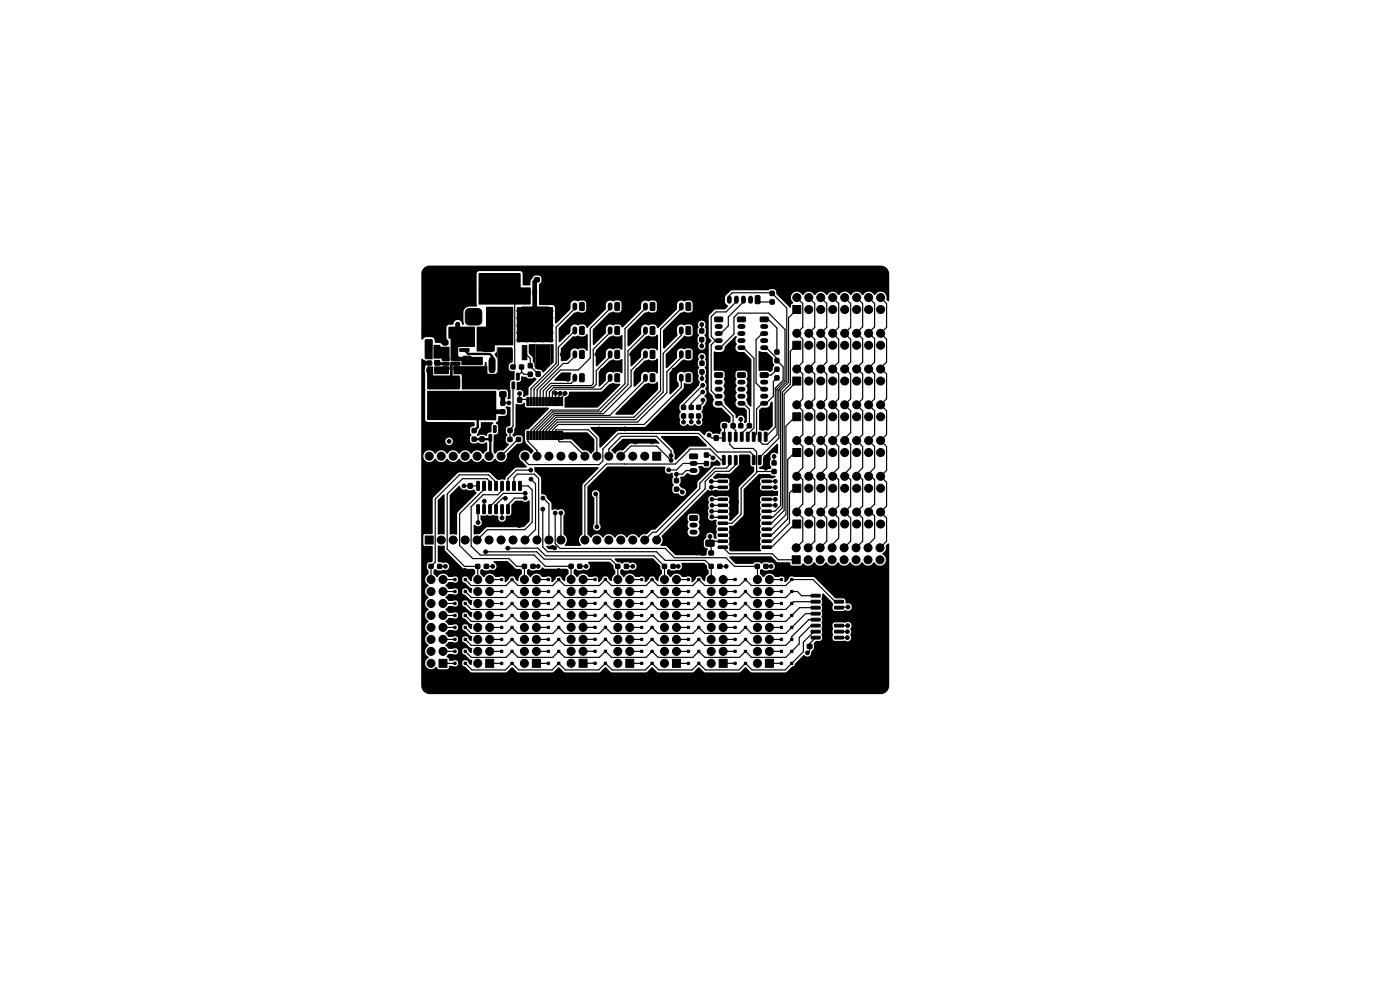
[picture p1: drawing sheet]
<svg xmlns="http://www.w3.org/2000/svg" width="297mm" height="210mm" viewBox="0 0 297 210" stroke-linecap="round" stroke-linejoin="round" font-family="sans-serif">
<g fill="none" stroke="#000" stroke-width="1">
<path d="M113.9 59.3l-.5 .5v6.1M97.1 68.8v1M114.9 61.7v.7M120.4 64.7v.7M120.4 69.8v.7M120.4 74.8v.7M120.4 79.8v.7M121.9 64.7v.7M121.9 69.8v.7M121.9 74.8v.7M121.9 79.8v.7M127.9 64.7v.7"/>
<path d="M127.9 69.8v.7M127.9 74.8v.7M127.9 79.8v.7M129.4 64.7v.7M129.4 69.8v.7M129.4 74.8v.7M129.4 79.8v.7M135.4 64.7v.7M135.4 69.8v.7M135.4 74.8v.7M135.4 79.8v.7M136.9 64.7v.7"/>
<path d="M136.9 69.8v.7M136.9 74.8v.7M136.9 79.8v.7M143 64.7v.7M143 69.8v.7M143 74.8v.7M143 79.8v.7M144.5 64.7v.7M144.5 69.8v.7M144.5 74.8v.7M144.5 79.8v.7M152.1 69.3h.7"/>
<path d="M152.1 70.8h.7M152.1 72.3h.7M152.1 73.8h.7M152.1 75.3h.7M153.2 63.2v.7M154.7 63.2v.7M156.2 63.2v.7M156.9 69.3h.7M156.9 70.8h.7M156.9 72.3h.7M156.9 73.8h.7M156.9 75.3h.7"/>
<path d="M157.7 63.2v.7M159.2 63.2v.7M161.8 69.3h.7M161.8 70.8h.7M161.8 72.3h.7M161.8 73.8h.7M161.8 75.3h.7M105.1 87.3h1.6M106.7 83.6v1.9M146.8 98.3h.7M146.8 99.8h.7M152.1 81.1h.7"/>
<path d="M152.1 82.6h.7M152.1 84.1h.7M152.1 85.6h.7M152.1 87.1h.7M156.9 81.1h.7M156.9 82.6h.7M156.9 84.1h.7M156.9 85.6h.7M156.9 87.1h.7M161.8 81.1h.7M161.8 82.6h.7M161.8 84.1h.7"/>
<path d="M161.8 85.6h.7M161.8 87.1h.7M146.8 111.4h.7M146.8 112.9h.7M146.8 114.4h.7M146.8 101.3h.7"/>
</g>
<g fill="#000" stroke="#000" stroke-width=".21">
<path d="M108 58.2h1.2v1.6h-1.2zM111.1 58.2h1.2v1.6h-1.2zM113.5 58.9h.9v.8h-.9zM115.2 58.9h.9v.8h-.9zM90.6 76.6h.9v.8h-.9zM90.6 75h.8v.8h-.8zM90.6 78.2h.9v.8h-.9zM90.6 73.4h.9v.8h-.9zM92.3 69.8h1.2v1.7h-1.2zM92.3 76.6h1v.8h-1zM92.4 75h.9v.8h-.9zM92.3 78.2h1v.8h-1z"/>
<path d="M92.3 73.4h1v.8h-1zM94 72.3h.8v.9h-.8zM94 74.2h.8v.8h-.8zM94 76l1.2-.1 .1 .5-1.3 .1zM94 76.9h1.2l.1 .5-1.3 .1zM94 77.9l1.2-.1 .1 .5-1.3 .1zM95.4 69.8h1.2v1.7h-1.2zM96.2 60.9l.5-.2h1.5l.6 .3 .2 .5v2l-.3 .6-.5 .1h-1.5l-.6-.2-.1-.5v-2zM97.6 70.2l1.9-.1v.6h-1.9zM97.6 71.4h1.9v.6h-1.9zM97.6 72.7h1.9v.5l-1.9 .1zM97.6 74l1.9-.1v.6h-1.9z"/>
<path d="M96.3 77.9l1.2-.1v.5l-1.2 .1zM96.3 76.9h1.2v.5l-1.2 .1zM96.3 76l1.2-.1v.5l-1.2 .1zM98.3 78.7h1.6v1.2h-1.6zM98.3 75.6h1.6v1.2h-1.6zM99 65.7l.5-.3h1.8a.88 .88 0 0 1 .9 .9v1.8a.88 .88 0 0 1-.9 .8h-1.7a.88 .88 0 0 1-.9-.8v-1.9zM100.7 75.9h.8v1.1h-.8zM101.7 60.7h3.5v3.5h-3.5zM102.1 78.1h.8v.8h-.8zM102.5 74l1.9-.1v.6h-1.9zM102.5 72.7h1.9v.5l-1.9 .1zM102.5 71.4h1.9v.6h-1.9z"/>
<path d="M102.5 70.2l1.9-.1v.6h-1.9zM103.9 78.1h.8v.8h-.8zM104 75.9h.8v1.1h-.8zM106.4 69.9h2.2v2.3h-2.2zM106.4 74.2h2.2v2.3h-2.2zM106.1 63h2.4l.2 .2v1l-.3 .2h-2.2l-.2-.3zM106.1 66h2.4l.2 .2v1l-.3 .2-2.2-.1-.2-.2zM108.4 77.4h.8v.9h-.8zM110.8 73.3h1v3h-1zM110.2 77.4h.9v.9h-.9zM111.5 61.2h.7l.2 .1 .1 1.3-.2 .3h-.6l-.3-.2zM112.1 77.2h.8v.8h-.8z"/>
<path d="M112.1 79h.8v.8h-.8zM113.8 78.9h.8v.9h-.8zM113.8 77.2h.8v.9h-.8zM115.4 73.3h.9v3h-.9zM110.7 65.1h5.7v6.3h-5.7zM123 69.3l.7-.1 .2 .2 .1 1.3-.2 .2-.6 .1-.3-.2zM123 64.2h.7l.2 .1 .1 1.3-.2 .3h-.6l-.3-.2zM123 74.4l.7-.1 .2 .2 .1 1.3-.2 .2h-.6l-.3-.1zM130.5 69.3l.7-.1 .2 .2 .1 1.3-.2 .2-.6 .1-.3-.2zM130.5 64.2h.7l.2 .1 .1 1.3-.2 .3h-.6l-.3-.2zM130.5 74.4l.7-.1 .2 .2 .1 1.3-.2 .2h-.6l-.3-.1zM138 64.2h.7l.2 .1v1.3l-.1 .3h-.6l-.3-.2z"/>
<path d="M138 69.3l.7-.1 .2 .2v1.3l-.1 .2-.6 .1-.3-.2zM138 74.4l.7-.1 .2 .2v1.3l-.1 .2h-.6l-.3-.1zM145.6 69.3l.7-.1 .2 .2v1.3l-.1 .2-.6 .1-.3-.2zM145.6 74.4l.7-.1 .2 .2v1.3l-.1 .2h-.6l-.3-.1zM145.6 64.2h.7l.2 .1v1.3l-.1 .3h-.6l-.3-.2zM148.5 78.5h.8v.8h-.8zM148.5 76.6h.8v.9h-.8zM148.5 69.8h.8v.8h-.8zM148.5 71.6h.8v.9h-.8zM151.7 67.3h1.5l.1 .2v.6l-.2 .2-1.3-.1-.2-.2zM151.7 79.1h1.5l.1 .2v.6l-.2 .2h-1.3l-.2-.3zM156.5 79.1h1.5l.2 .2-.1 .6-.2 .2h-1.3l-.2-.3z"/>
<path d="M156.5 67.3h1.5l.2 .2-.1 .6-.2 .2-1.3-.1-.2-.2zM160.3 62.8l.7-.1 .2 .2v1.3l-.1 .2h-.6l-.3-.1zM161.3 67.3h1.5l.2 .2v.6l-.3 .2-1.3-.1-.1-.2zM161.3 79.1h1.5l.2 .2v.6l-.3 .2h-1.3l-.1-.3zM163.4 63.6h.8v.9h-.8zM163.4 61.8h.8v.8h-.8zM164.4 74.3h.8v.8h-.8zM164.4 76.1h.8v.8h-.8zM164.4 77.9h.8v.9h-.8zM164.4 79.7h.8v.9h-.8zM168.2 72.4h1.7v1.7h-1.7zM168.2 64.8h1.7v1.7h-1.7z"/>
<path d="M94.1 80.1l3.3-.1 .1 .3v1.9l-.2 .2-3.1-.1-.2-.2zM94.1 86.1h3.3l.1 .2v1.9l-.2 .2h-3.1l-.2-.2zM100.2 90.9h.8v.9h-.8zM100.2 92.7h.8v.9h-.8zM100.3 80.8h1.6v1.1h-1.6zM100.3 83.9h1.6v1.2h-1.6zM101.9 92.7h.8v.9h-.8zM101.9 91h.8v.9h-.8zM103.8 92.2h.5l-.1 1.4-.5-.1zM102.8 80.8h1.7v1.1h-1.7zM102.8 83.9h1.7v1.2h-1.7zM104.7 90.3l.6 .1-.1 1.3h-.5z"/>
<path d="M105.7 92.2h.5l-.1 1.4-.5-.1zM106.3 85.1h.8v.8h-.8zM106.3 86.9h.8v.9h-.8zM106.1 81.1h1.2v1h-1.2zM106.1 83.1h1.2v1h-1.2zM107.8 92.8h.8v.8h-.8zM107.8 90.9h.8v.8h-.8zM108.6 81.1h.6l-.1 1.4-.5-.1zM109.6 92.8h.8v.8h-.8zM109.6 79.2h.5v1.4l-.5-.1zM109.8 84.4h.8v.9h-.8zM109.8 86.1h.8v.9h-.8z"/>
<path d="M109.6 90.9h.8v.8h-.8zM110.5 81.1h.6l-.1 1.4-.5-.1zM111.8 91.5h.4v1.7h-.4zM111.8 84.3h.4v1.7h-.4zM112.4 91.5h.5v1.7h-.5zM112.4 84.3h.5v1.7h-.5zM113.1 91.5h.4v1.7h-.4zM113.1 84.3h.4v1.7h-.4zM113.7 91.5h.5v1.7h-.5zM113.7 84.3h.5v1.7h-.5zM114.4 91.5h.4v1.7h-.4zM114.4 84.3h.4v1.7h-.4z"/>
<path d="M115 91.5h.5v1.7h-.5zM115 84.3h.5v1.7h-.5zM115.7 91.5h.4v1.7h-.4zM115.7 84.3h.4v1.7h-.4zM116.3 91.5h.5v1.7h-.5zM116.3 84.3h.5v1.7h-.5zM117 91.5h.4v1.7h-.4zM117 84.3h.4v1.7h-.4zM117.6 91.5h.5v1.7h-.5zM117.6 84.3h.5v1.7h-.5zM118.3 91.5h.4v1.7h-.4zM118.3 84.3h.4v1.7h-.4z"/>
<path d="M118.9 91.5h.5v1.7h-.5zM118.9 84.3h.5v1.7h-.5zM123 79.3h.7l.2 .1 .1 1.4-.2 .2h-.6l-.3-.2zM130.5 79.3h.7l.2 .1 .1 1.4-.2 .2h-.6l-.3-.2zM138.5 95.9h1.7v1.7h-1.7zM138 79.3h.7l.2 .1v1.4l-.1 .2h-.6l-.3-.2zM144.6 87.8h.8v.9h-.8zM144.6 86h.8v.8h-.8zM146.2 87.8h.8v.9h-.8zM146.2 86h.8v.8h-.8zM145.6 79.3h.7l.2 .1v1.4l-.1 .2h-.6l-.3-.2zM146.3 96.4l1.5-.1 .2 .2v.7l-.2 .1h-1.4l-.1-.2z"/>
<path d="M147.8 87.8h.8v.9h-.8zM147.8 86h.8v.8h-.8zM149.5 97.9h.8v.9h-.8zM149.5 96.1h.8v.8h-.8zM151.5 92.4h.8v1h-.8zM151.5 90.7h.8v1h-.8zM153.3 89.9h.8v.8h-.8zM153.3 96.7h.5v1.9l-.5-.1zM153.3 91.7l.5 .1v1.8l-.5-.1zM154.6 96.7h.5l-.1 1.9-.5-.1zM154.6 91.7l.5 .1-.1 1.8-.5-.1zM155.1 89.9h.8v.8h-.8z"/>
<path d="M155.8 96.7h.6l-.1 1.9-.5-.1zM155.8 91.7l.6 .1-.1 1.8-.5-.1zM156.7 89.9h.9v.8h-.9zM157.1 96.7h.5v1.9l-.5-.1zM157.1 91.7l.5 .1v1.8l-.5-.1zM158.4 96.7h.5l-.1 1.9-.5-.1zM158.4 91.7l.5 .1-.1 1.8-.5-.1zM158.6 89.9h.8v.8h-.8zM159.6 96.7h.6l-.1 1.9-.5-.1zM159.6 91.7l.6 .1-.1 1.8-.5-.1zM160.9 96.7h.6l-.1 1.9-.5-.1zM160.9 91.7l.6 .1-.1 1.8-.5-.1z"/>
<path d="M162.2 96.7h.5l-.1 1.9-.5-.1zM162.2 91.7l.5 .1-.1 1.8-.5-.1zM163.8 97.8h.8v.8h-.8zM163.8 99.6h.8v.8h-.8zM168.2 87.6h1.7v1.7h-1.7zM168.2 95.1h1.7v1.7h-1.7zM168.2 80h1.7v1.7h-1.7zM90.2 113.7h1.7v1.7h-1.7zM99.3 102.6h.9v.9h-.9zM99.3 104.3h.9v1h-.9zM101.2 107.1h.5l-.1 1.9-.5-.1zM101.2 102.1l.5 .1-.1 1.8h-.5z"/>
<path d="M102.4 107.1h.6l-.1 1.9-.5-.1zM102.4 102.1l.6 .1-.1 1.8h-.5zM103.7 107.1h.6l-.1 1.9-.5-.1zM103.7 102.1l.6 .1-.1 1.8h-.5zM105 107.1h.5l-.1 1.9-.5-.1zM105 102.1l.5 .1-.1 1.8h-.5zM106.2 107.1h.6l-.1 1.9-.5-.1zM106.2 102.1l.6 .1-.1 1.8h-.5zM107.5 107.1h.6l-.1 1.9-.5-.1zM107.5 102.1l.6 .1-.1 1.8h-.5zM108.8 107.1h.5l-.1 1.9-.4-.1zM108.8 102.1l.5 .1-.1 1.8h-.4z"/>
<path d="M110.1 107.1h.5l-.1 1.9-.5-.1zM110.1 102.1l.5 .1-.1 1.8h-.5zM143.1 101.5h.8v.9h-.8zM143.1 103.4h.8v.8h-.8zM146.3 109.4h1.5l.2 .2v.7l-.2 .1h-1.4l-.1-.2zM148.7 116.9h.9v.8h-.9zM149.8 114.6h1.6v1.2h-1.6zM149.8 111.5h1.6v1.2h-1.6zM150.4 116.9h.9v.8h-.9zM152.4 101.9l1.9-.1v.5l-1.9 .1zM152.4 103.1h1.9v.5h-1.9zM152.4 104.4h1.9v.4l-1.9 .1z"/>
<path d="M152.4 105.7h1.9v.4l-1.9 .1zM152.4 107l1.9-.1v.5l-1.9 .1zM152.4 108.2h1.9v.4l-1.9 .1zM152.4 109.5h1.9v.4l-1.9 .1zM152.4 110.8l1.9-.1v.5l-1.9 .1zM152.4 112h1.9v.5h-1.9zM152.4 113.3h1.9v.4l-1.9 .1zM152.4 114.6l1.9-.1v.5l-1.9 .1zM152.4 115.8h1.9v.5h-1.9zM161.7 115.8h1.9v.5h-1.9zM161.7 114.6l1.9-.1v.5l-1.9 .1zM161.7 113.3h1.9v.4l-1.9 .1z"/>
<path d="M161.7 112h1.9v.5h-1.9zM161.7 110.8l1.9-.1v.5l-1.9 .1zM161.7 109.5h1.9v.4l-1.9 .1zM161.7 108.2h1.9v.4l-1.9 .1zM161.7 107l1.9-.1v.5l-1.9 .1zM161.7 105.7h1.9v.4l-1.9 .1zM161.7 104.4h1.9v.4l-1.9 .1zM161.7 103.1h1.9v.5h-1.9zM161.7 101.9l1.9-.1v.5l-1.9 .1zM168.1 117.9h1.7v1.7h-1.7zM168.2 110.3h1.7v1.7h-1.7zM168.2 102.7h1.7v1.7h-1.7z"/>
<path d="M91 119.7h.9v.8h-.9zM92.8 119.7h.9v.8h-.9zM93.1 139.9h1.7v1.7h-1.7zM96.3 122.7h.4v.4h-.4zM96.3 135.4h.4v.4h-.4zM96.3 138h.4v.4h-.4zM96.3 132.9h.4v.4h-.4zM96.3 127.8h.4v.4h-.4zM96.3 130.3h.4v.5h-.4zM96.3 125.3h.4v.4h-.4zM98.5 122.7h.4v.4h-.4zM98.5 135.4h.4v.4h-.4z"/>
<path d="M98.5 138h.4v.4h-.4zM98.5 132.9h.4v.4h-.4zM98.5 127.8h.4v.4h-.4zM98.5 130.3h.4v.5h-.4zM98.5 125.3h.4v.4h-.4zM100.9 119.7h.9v.8h-.9zM102.8 119.7h.8v.8h-.8zM103 139.9h1.7v1.7h-1.7zM106.2 132.9h.4v.4h-.4zM106.2 138h.4v.4h-.4zM106.2 127.8h.4v.4h-.4zM106.2 130.3h.4v.5h-.4z"/>
<path d="M106.2 125.3h.4v.4h-.4zM106.2 122.7h.4v.4h-.4zM106.2 135.4h.4v.4h-.4zM108.4 132.9h.4v.4h-.4zM108.4 138h.4v.4h-.4zM108.4 127.8h.4v.4h-.4zM108.4 130.3h.4v.5h-.4zM108.4 125.3h.4v.4h-.4zM108.4 122.7h.4v.4h-.4zM108.4 135.4h.4v.4h-.4zM110.8 119.7h.9v.8h-.9zM112.7 119.7h.8v.8h-.8z"/>
<path d="M112.9 139.9h1.7v1.7h-1.7zM116.1 122.7h.4v.4h-.4zM116.1 132.9h.4v.4h-.4zM116.1 127.8h.4v.4h-.4zM116.1 130.3h.4v.5h-.4zM116.1 135.4h.4v.4h-.4zM116.1 125.3h.4v.4h-.4zM116.1 138h.4v.4h-.4zM118.3 122.7h.4v.4h-.4zM118.3 132.9h.4v.4h-.4zM118.3 127.8h.4v.4h-.4zM118.3 130.3h.4v.5h-.4z"/>
<path d="M118.3 135.4h.4v.4h-.4zM118.3 125.3h.4v.4h-.4zM118.3 138h.4v.4h-.4zM120.7 119.7h.9v.8h-.9zM122.6 119.7h.8v.8h-.8zM122.8 139.9h1.7v1.7h-1.7zM126 130.3h.5v.5h-.5zM126 137.9h.5v.5h-.5zM126 122.7h.5v.4h-.5zM126 127.8h.5v.4h-.5zM126 135.4h.5v.4h-.5zM126 125.2h.5v.5h-.5z"/>
<path d="M126 132.9h.5v.4h-.5zM128.2 130.3h.5v.5h-.5zM128.2 137.9h.5v.5h-.5zM128.2 122.7h.5v.4h-.5zM128.2 127.8h.5v.4h-.5zM128.2 135.4h.5v.4h-.5zM128.2 125.2h.5v.5h-.5zM128.2 132.9h.5v.4h-.5zM130.6 119.7h.9v.8h-.9zM132.5 119.7h.8v.8h-.8zM132.8 139.9h1.7v1.7h-1.7zM135.9 130.3h.4v.5h-.4z"/>
<path d="M135.9 125.3h.4v.4h-.4zM135.9 122.7h.4v.4h-.4zM135.9 132.9h.4v.4h-.4zM135.9 127.8h.4v.4h-.4zM135.9 138h.4v.4h-.4zM135.9 135.4h.4v.4h-.4zM138.1 130.3h.4v.5h-.4zM138.1 125.3h.4v.4h-.4zM138.1 122.7h.4v.4h-.4zM138.1 132.9h.4v.4h-.4zM138.1 127.8h.4v.4h-.4zM138.1 138h.4v.4h-.4z"/>
<path d="M138.1 135.4h.4v.4h-.4zM140.6 119.7h.8v.8h-.8zM142.4 119.7h.8v.8h-.8zM142.7 139.9h1.7v1.7h-1.7zM145.8 132.9h.5v.4h-.5zM145.8 135.4h.5v.4h-.5zM145.8 138h.5v.4h-.5zM145.8 127.8h.5v.4h-.5zM145.8 130.3h.5v.5h-.5zM145.8 125.3h.5v.4h-.5zM145.8 122.7h.5v.4h-.5zM148 132.9h.5v.4h-.5z"/>
<path d="M148 135.4h.5v.4h-.5zM148 138h.5v.4h-.5zM148 127.8h.5v.4h-.5zM148 130.3h.5v.5h-.5zM148 125.3h.5v.4h-.5zM148 122.7h.5v.4h-.5zM150.5 119.7h.8v.8h-.8zM152.3 119.7h.8v.8h-.8zM152.6 139.9h1.7v1.7h-1.7zM155.7 138h.5v.4h-.5zM155.7 122.7h.5v.4h-.5zM155.7 135.4h.5v.4h-.5z"/>
<path d="M155.7 130.3h.5v.5h-.5zM155.7 132.9h.5v.4h-.5zM155.7 125.3h.5v.4h-.5zM155.7 127.8h.5v.4h-.5zM157.9 138h.5v.4h-.5zM157.9 122.7h.5v.4h-.5zM157.9 135.4h.5v.4h-.5zM157.9 130.3h.5v.5h-.5zM157.9 132.9h.5v.4h-.5zM157.9 125.3h.5v.4h-.5zM157.9 127.8h.5v.4h-.5zM160.2 119.7h.9v.8h-.9z"/>
<path d="M162.1 119.7h.8v.8h-.8zM162.4 139.9h1.7v1.7h-1.7zM165.6 125.3h.4v.4h-.4zM165.6 122.7h.4v.4h-.4zM165.6 130.3h.4v.5h-.4zM165.6 132.9h.4v.4h-.4zM165.6 135.4h.4v.4h-.4zM165.6 127.8h.4v.4h-.4zM165.6 138h.4v.4h-.4zM167.8 125.3h.4v.4h-.4zM167.8 122.7h.4v.4h-.4zM167.8 130.3h.4v.5h-.4z"/>
<path d="M167.8 132.9h.4v.4h-.4zM167.8 135.4h.4v.4h-.4zM167.8 127.8h.4v.4h-.4zM167.8 138h.4v.4h-.4zM171.3 136.7h.9v.8h-.9zM173 136.7h.9v.8h-.9zM172.1 126.1h1.8l.1 .5-1.8 .1zM172.1 127.4l1.8-.1 .1 .5-1.8 .1zM172.1 128.6h1.8l.1 .5-1.8 .1zM172.1 129.9h1.8l.1 .5-1.8 .1zM172.1 131.2h1.8l.1 .5h-1.8zM172.1 132.5l1.8-.1 .1 .5-1.8 .1z"/>
<path d="M172.1 133.7h1.8l.1 .5-1.8 .1zM172.1 135h1.8l.1 .5h-1.8zM177.1 135h1.8l.1 .5h-1.9zM177.1 133.7h1.8l.1 .5-1.9 .1zM177.1 132.5l1.8-.1 .1 .5-1.9 .1zM177.1 131.2h1.8l.1 .5h-1.9zM177.1 129.9h1.8l.1 .5-1.9 .1zM177.1 128.6h1.8l.1 .5-1.9 .1zM177.1 127.4l1.8-.1 .1 .5-1.9 .1zM177.1 126.1h1.8l.1 .5-1.9 .1zM96.3 140.5h.4v.4h-.4zM98.5 140.5h.4v.4h-.4z"/>
<path d="M106.2 140.5h.4v.4h-.4zM108.4 140.5h.4v.4h-.4zM116.1 140.5h.4v.4h-.4zM118.3 140.5h.4v.4h-.4zM126 140.5h.5v.4h-.5zM128.2 140.5h.5v.4h-.5zM135.9 140.5h.4v.4h-.4zM138.1 140.5h.4v.4h-.4zM145.8 140.5h.5v.4h-.5zM148 140.5h.5v.4h-.5zM155.7 140.5h.5v.4h-.5zM157.9 140.5h.5v.4h-.5z"/>
<path d="M165.6 140.5h.4v.4h-.4zM167.8 140.5h.4v.4h-.4z"/>
<circle cx="90.9" cy="58.8" r=".4"/>
<circle cx="117.7" cy="59.3" r=".4"/>
<circle cx="121.8" cy="58.7" r="1.3"/>
<circle cx="121.8" cy="58.7" r="1.9"/>
<circle cx="129.5" cy="59.2" r=".4"/>
<circle cx="137.8" cy="59.2" r=".4"/>
<circle cx="146.1" cy="59.2" r=".4"/>
<circle cx="154.4" cy="59.2" r=".4"/>
<circle cx="162.7" cy="59.2" r=".4"/>
<circle cx="171" cy="59.2" r=".4"/>
<circle cx="179.3" cy="59.2" r=".4"/>
<circle cx="186.4" cy="58.7" r="1.3"/>
<circle cx="186.4" cy="58.7" r="1.9"/>
<circle cx="90" cy="76.9" r=".4"/>
<circle cx="90.8" cy="65.9" r=".4"/>
<circle cx="90.8" cy="72.6" r=".4"/>
<circle cx="90.9" cy="62.4" r=".4"/>
<circle cx="96.4" cy="73.5" r=".4"/>
<circle cx="96.4" cy="72.4" r=".4"/>
<circle cx="96.4" cy="74.7" r=".4"/>
<circle cx="97.1" cy="68.8" r=".4"/>
<circle cx="101.1" cy="78.5" r=".4"/>
<circle cx="101.1" cy="79.9" r=".4"/>
<circle cx="102.3" cy="79.9" r=".4"/>
<circle cx="103.7" cy="79.9" r=".4"/>
<circle cx="104.4" cy="68.7" r=".4"/>
<circle cx="104.4" cy="66.1" r=".4"/>
<circle cx="104.4" cy="67.4" r=".4"/>
<circle cx="105.2" cy="79.9" r=".4"/>
<circle cx="105.8" cy="68.7" r=".4"/>
<circle cx="106.7" cy="79.9" r=".4"/>
<circle cx="106.7" cy="78.6" r=".4"/>
<circle cx="107.5" cy="68.7" r=".4"/>
<circle cx="110.1" cy="65.9" r=".4"/>
<circle cx="110.1" cy="70.6" r=".4"/>
<circle cx="110.1" cy="67.5" r=".4"/>
<circle cx="110.1" cy="69" r=".4"/>
<circle cx="110.1" cy="72.1" r=".4"/>
<circle cx="111.7" cy="72.1" r=".4"/>
<circle cx="113.5" cy="72.1" r=".4"/>
<circle cx="114.2" cy="73.7" r=".4"/>
<circle cx="114.2" cy="75.7" r=".4"/>
<circle cx="115.1" cy="72.1" r=".4"/>
<circle cx="115.8" cy="77.3" r=".4"/>
<circle cx="116.9" cy="70.6" r=".4"/>
<circle cx="116.9" cy="67.5" r=".4"/>
<circle cx="116.9" cy="69" r=".4"/>
<circle cx="116.9" cy="72.1" r=".4"/>
<circle cx="116.9" cy="65.9" r=".4"/>
<circle cx="117.7" cy="62.5" r=".4"/>
<circle cx="119.3" cy="65" r=".4"/>
<circle cx="119.3" cy="75.2" r=".4"/>
<circle cx="119.3" cy="70.1" r=".4"/>
<circle cx="126.6" cy="70.1" r=".4"/>
<circle cx="126.6" cy="75.2" r=".4"/>
<circle cx="126.6" cy="65" r=".4"/>
<circle cx="127.8" cy="78.6" r=".4"/>
<circle cx="134" cy="65" r=".4"/>
<circle cx="134" cy="75.2" r=".4"/>
<circle cx="134" cy="70.1" r=".4"/>
<circle cx="135.3" cy="78.5" r=".4"/>
<circle cx="141.6" cy="70.1" r=".4"/>
<circle cx="141.6" cy="65" r=".4"/>
<circle cx="141.8" cy="75.3" r=".4"/>
<circle cx="143" cy="78.5" r=".4"/>
<circle cx="148.9" cy="73.4" r=".4"/>
<circle cx="148.9" cy="68.8" r=".4"/>
<circle cx="148.9" cy="75.7" r=".4"/>
<circle cx="158.8" cy="77.4" r=".4"/>
<circle cx="161.5" cy="77.4" r=".4"/>
<circle cx="169" cy="63.1" r=".85"/>
<circle cx="169" cy="70.7" r=".85"/>
<circle cx="169" cy="78.3" r=".85"/>
<circle cx="171.6" cy="63.1" r=".85"/>
<circle cx="171.6" cy="65.7" r=".85"/>
<circle cx="171.6" cy="73.2" r=".85"/>
<circle cx="171.6" cy="70.7" r=".85"/>
<circle cx="171.6" cy="78.3" r=".85"/>
<circle cx="174.1" cy="65.7" r=".85"/>
<circle cx="174.1" cy="63.1" r=".85"/>
<circle cx="174.1" cy="70.7" r=".85"/>
<circle cx="174.1" cy="73.2" r=".85"/>
<circle cx="174.1" cy="78.3" r=".85"/>
<circle cx="176.7" cy="63.1" r=".85"/>
<circle cx="176.7" cy="65.7" r=".85"/>
<circle cx="176.7" cy="73.2" r=".85"/>
<circle cx="176.7" cy="70.7" r=".85"/>
<circle cx="176.7" cy="78.3" r=".85"/>
<circle cx="179.2" cy="65.7" r=".85"/>
<circle cx="179.2" cy="63.1" r=".85"/>
<circle cx="179.2" cy="70.7" r=".85"/>
<circle cx="179.2" cy="73.2" r=".85"/>
<circle cx="179.2" cy="78.3" r=".85"/>
<circle cx="181.7" cy="65.7" r=".85"/>
<circle cx="181.7" cy="63.1" r=".85"/>
<circle cx="181.7" cy="70.7" r=".85"/>
<circle cx="181.7" cy="73.2" r=".85"/>
<circle cx="181.7" cy="78.3" r=".85"/>
<circle cx="184.3" cy="65.7" r=".85"/>
<circle cx="184.3" cy="63.1" r=".85"/>
<circle cx="184.3" cy="73.2" r=".85"/>
<circle cx="184.3" cy="70.7" r=".85"/>
<circle cx="184.3" cy="78.3" r=".85"/>
<circle cx="186.8" cy="65.7" r=".85"/>
<circle cx="186.8" cy="63.1" r=".85"/>
<circle cx="186.8" cy="73.2" r=".85"/>
<circle cx="186.8" cy="70.7" r=".85"/>
<circle cx="186.8" cy="78.3" r=".85"/>
<circle cx="90.8" cy="92.2" r=".4"/>
<circle cx="91.1" cy="96.8" r=".85"/>
<circle cx="91.8" cy="83.8" r=".4"/>
<circle cx="91.8" cy="88.1" r=".4"/>
<circle cx="91.8" cy="85.2" r=".4"/>
<circle cx="91.8" cy="86.7" r=".4"/>
<circle cx="93.6" cy="96.8" r=".85"/>
<circle cx="93.8" cy="84.5" r=".4"/>
<circle cx="93.9" cy="99.8" r=".4"/>
<circle cx="95.3" cy="93.6" r=".4"/>
<circle cx="95.4" cy="84.5" r=".4"/>
<circle cx="96.1" cy="96.8" r=".85"/>
<circle cx="96.9" cy="84.5" r=".4"/>
<circle cx="98.5" cy="84.5" r=".4"/>
<circle cx="98.6" cy="88.1" r=".4"/>
<circle cx="98.7" cy="96.8" r=".85"/>
<circle cx="99.8" cy="88.1" r=".4"/>
<circle cx="99.8" cy="86.5" r=".4"/>
<circle cx="101.2" cy="86.5" r=".4"/>
<circle cx="101.2" cy="88.1" r=".4"/>
<circle cx="101.2" cy="96.8" r=".85"/>
<circle cx="102.5" cy="86.6" r=".4"/>
<circle cx="102.5" cy="88.1" r=".4"/>
<circle cx="103.2" cy="90.2" r=".4"/>
<circle cx="103.8" cy="96.8" r=".85"/>
<circle cx="103.9" cy="88.1" r=".4"/>
<circle cx="103.9" cy="86.6" r=".4"/>
<circle cx="106.3" cy="96.8" r=".85"/>
<circle cx="106.8" cy="92.9" r=".4"/>
<circle cx="107.9" cy="85.5" r=".4"/>
<circle cx="108.8" cy="96.8" r=".85"/>
<circle cx="110.1" cy="89.9" r=".4"/>
<circle cx="110.2" cy="87.8" r=".4"/>
<circle cx="110.2" cy="83.5" r=".4"/>
<circle cx="111.4" cy="96.8" r=".85"/>
<circle cx="112.1" cy="81.2" r=".4"/>
<circle cx="112.6" cy="99.7" r=".4"/>
<circle cx="113.9" cy="96.8" r=".85"/>
<circle cx="116.5" cy="96.8" r=".85"/>
<circle cx="117.9" cy="83.4" r=".4"/>
<circle cx="118.9" cy="83.4" r=".4"/>
<circle cx="119" cy="96.8" r=".85"/>
<circle cx="119.3" cy="80.1" r=".4"/>
<circle cx="119.9" cy="83.4" r=".4"/>
<circle cx="120.6" cy="92.3" r=".4"/>
<circle cx="121.5" cy="96.8" r=".85"/>
<circle cx="123.4" cy="83.7" r=".4"/>
<circle cx="124.1" cy="96.8" r=".85"/>
<circle cx="125" cy="85.9" r=".4"/>
<circle cx="126.6" cy="96.8" r=".85"/>
<circle cx="126.9" cy="83.7" r=".4"/>
<circle cx="127.1" cy="91" r=".4"/>
<circle cx="129.2" cy="96.8" r=".85"/>
<circle cx="129.6" cy="82.6" r=".4"/>
<circle cx="131.7" cy="96.8" r=".85"/>
<circle cx="132.6" cy="91" r=".4"/>
<circle cx="133.2" cy="87.3" r=".4"/>
<circle cx="134.2" cy="96.8" r=".85"/>
<circle cx="134.8" cy="93.8" r=".4"/>
<circle cx="135.1" cy="85.3" r=".4"/>
<circle cx="136.7" cy="83.7" r=".4"/>
<circle cx="136.8" cy="96.8" r=".85"/>
<circle cx="138.4" cy="91" r=".4"/>
<circle cx="138.4" cy="93.7" r=".4"/>
<circle cx="141.9" cy="99.7" r=".4"/>
<circle cx="142.4" cy="96.6" r=".4"/>
<circle cx="142.4" cy="97.6" r=".4"/>
<circle cx="145" cy="89.6" r=".4"/>
<circle cx="145" cy="93.2" r=".4"/>
<circle cx="146.6" cy="89.5" r=".4"/>
<circle cx="146.6" cy="93.3" r=".4"/>
<circle cx="148.2" cy="89.6" r=".4"/>
<circle cx="148.9" cy="80.3" r=".4"/>
<circle cx="149.1" cy="81.7" r=".4"/>
<circle cx="149.1" cy="83.2" r=".4"/>
<circle cx="149.1" cy="84.9" r=".4"/>
<circle cx="150.4" cy="92.3" r=".4"/>
<circle cx="151.3" cy="97.2" r=".4"/>
<circle cx="151.9" cy="89.8" r=".4"/>
<circle cx="157.1" cy="89" r=".4"/>
<circle cx="157.4" cy="99.2" r=".4"/>
<circle cx="158.6" cy="99.2" r=".4"/>
<circle cx="162.4" cy="90.7" r=".4"/>
<circle cx="162.4" cy="99.3" r=".4"/>
<circle cx="164.2" cy="96.8" r=".4"/>
<circle cx="169" cy="85.9" r=".85"/>
<circle cx="169" cy="93.5" r=".85"/>
<circle cx="171.6" cy="80.8" r=".85"/>
<circle cx="171.6" cy="88.4" r=".85"/>
<circle cx="171.6" cy="85.9" r=".85"/>
<circle cx="171.6" cy="96" r=".85"/>
<circle cx="171.6" cy="93.5" r=".85"/>
<circle cx="174.1" cy="80.8" r=".85"/>
<circle cx="174.1" cy="88.4" r=".85"/>
<circle cx="174.1" cy="85.9" r=".85"/>
<circle cx="174.1" cy="96" r=".85"/>
<circle cx="174.1" cy="93.5" r=".85"/>
<circle cx="176.7" cy="80.8" r=".85"/>
<circle cx="176.7" cy="85.9" r=".85"/>
<circle cx="176.7" cy="88.4" r=".85"/>
<circle cx="176.7" cy="96" r=".85"/>
<circle cx="176.7" cy="93.5" r=".85"/>
<circle cx="179.2" cy="80.8" r=".85"/>
<circle cx="179.2" cy="88.4" r=".85"/>
<circle cx="179.2" cy="85.9" r=".85"/>
<circle cx="179.2" cy="96" r=".85"/>
<circle cx="179.2" cy="93.5" r=".85"/>
<circle cx="181.7" cy="80.8" r=".85"/>
<circle cx="181.7" cy="88.4" r=".85"/>
<circle cx="181.7" cy="85.9" r=".85"/>
<circle cx="181.7" cy="93.5" r=".85"/>
<circle cx="181.7" cy="96" r=".85"/>
<circle cx="184.3" cy="80.8" r=".85"/>
<circle cx="184.3" cy="88.4" r=".85"/>
<circle cx="184.3" cy="85.9" r=".85"/>
<circle cx="184.3" cy="93.5" r=".85"/>
<circle cx="184.3" cy="96" r=".85"/>
<circle cx="186.8" cy="80.8" r=".85"/>
<circle cx="186.8" cy="88.4" r=".85"/>
<circle cx="186.8" cy="85.9" r=".85"/>
<circle cx="186.8" cy="96" r=".85"/>
<circle cx="186.8" cy="93.5" r=".85"/>
<circle cx="93.6" cy="114.6" r=".85"/>
<circle cx="93.8" cy="110.9" r=".4"/>
<circle cx="96.1" cy="114.6" r=".85"/>
<circle cx="98.4" cy="104.9" r=".4"/>
<circle cx="98.4" cy="103.1" r=".4"/>
<circle cx="98.7" cy="114.6" r=".85"/>
<circle cx="101.2" cy="114.6" r=".85"/>
<circle cx="101.4" cy="110.8" r=".4"/>
<circle cx="102.7" cy="106.3" r=".4"/>
<circle cx="103" cy="117.1" r=".4"/>
<circle cx="103.8" cy="114.6" r=".85"/>
<circle cx="106.3" cy="114.6" r=".85"/>
<circle cx="106.5" cy="109.9" r=".4"/>
<circle cx="107.2" cy="105.7" r=".4"/>
<circle cx="107.7" cy="116.3" r=".4"/>
<circle cx="108.8" cy="114.6" r=".85"/>
<circle cx="110.2" cy="111.5" r=".4"/>
<circle cx="111.4" cy="114.6" r=".85"/>
<circle cx="111.4" cy="105.7" r=".4"/>
<circle cx="111.4" cy="104.6" r=".4"/>
<circle cx="111.5" cy="108.7" r=".4"/>
<circle cx="112.6" cy="101.7" r=".4"/>
<circle cx="113.9" cy="114.6" r=".85"/>
<circle cx="115.1" cy="108" r=".4"/>
<circle cx="115.2" cy="105.7" r=".4"/>
<circle cx="116.5" cy="114.6" r=".85"/>
<circle cx="116.6" cy="102.8" r=".4"/>
<circle cx="116.6" cy="100" r=".4"/>
<circle cx="117.7" cy="116.2" r=".4"/>
<circle cx="117.8" cy="108.8" r=".4"/>
<circle cx="119" cy="108.8" r=".4"/>
<circle cx="119" cy="114.6" r=".85"/>
<circle cx="121.5" cy="100" r=".4"/>
<circle cx="121.5" cy="104" r=".4"/>
<circle cx="121.5" cy="108" r=".4"/>
<circle cx="121.5" cy="111.9" r=".4"/>
<circle cx="121.5" cy="114.6" r=".85"/>
<circle cx="124.1" cy="114.6" r=".85"/>
<circle cx="126.4" cy="104.8" r=".4"/>
<circle cx="126.6" cy="111.8" r=".4"/>
<circle cx="126.6" cy="114.6" r=".85"/>
<circle cx="129.2" cy="114.6" r=".85"/>
<circle cx="130.6" cy="108" r=".4"/>
<circle cx="130.6" cy="104" r=".4"/>
<circle cx="131.7" cy="114.6" r=".85"/>
<circle cx="134.2" cy="114.6" r=".85"/>
<circle cx="136.8" cy="114.6" r=".85"/>
<circle cx="139.3" cy="114.6" r=".85"/>
<circle cx="141.6" cy="113.8" r=".4"/>
<circle cx="143.5" cy="100.6" r=".4"/>
<circle cx="143.8" cy="111.4" r=".4"/>
<circle cx="144.7" cy="105.9" r=".4"/>
<circle cx="144.8" cy="104.4" r=".4"/>
<circle cx="147.8" cy="117.3" r=".4"/>
<circle cx="149.3" cy="110.6" r=".4"/>
<circle cx="150.6" cy="113.8" r=".4"/>
<circle cx="150.9" cy="103.4" r=".4"/>
<circle cx="150.9" cy="102.1" r=".4"/>
<circle cx="151" cy="108.5" r=".4"/>
<circle cx="151" cy="104.5" r=".4"/>
<circle cx="151" cy="109.6" r=".4"/>
<circle cx="151" cy="105.9" r=".4"/>
<circle cx="151" cy="107.2" r=".4"/>
<circle cx="152.4" cy="100.9" r=".4"/>
<circle cx="155.4" cy="113.9" r=".4"/>
<circle cx="156.3" cy="106.5" r=".4"/>
<circle cx="164.5" cy="102.1" r=".4"/>
<circle cx="164.5" cy="104.6" r=".4"/>
<circle cx="164.5" cy="105.9" r=".4"/>
<circle cx="164.5" cy="107.2" r=".4"/>
<circle cx="164.5" cy="103.4" r=".4"/>
<circle cx="168.9" cy="116.2" r=".85"/>
<circle cx="169" cy="108.6" r=".85"/>
<circle cx="169" cy="101" r=".85"/>
<circle cx="171.4" cy="116.2" r=".85"/>
<circle cx="171.4" cy="118.7" r=".85"/>
<circle cx="171.6" cy="111.2" r=".85"/>
<circle cx="171.6" cy="108.6" r=".85"/>
<circle cx="171.6" cy="101" r=".85"/>
<circle cx="171.6" cy="103.6" r=".85"/>
<circle cx="174" cy="116.2" r=".85"/>
<circle cx="174" cy="118.7" r=".85"/>
<circle cx="174.1" cy="108.6" r=".85"/>
<circle cx="174.1" cy="111.2" r=".85"/>
<circle cx="174.1" cy="101" r=".85"/>
<circle cx="174.1" cy="103.6" r=".85"/>
<circle cx="176.5" cy="116.2" r=".85"/>
<circle cx="176.5" cy="118.7" r=".85"/>
<circle cx="176.7" cy="108.6" r=".85"/>
<circle cx="176.7" cy="111.2" r=".85"/>
<circle cx="176.7" cy="103.6" r=".85"/>
<circle cx="176.7" cy="101" r=".85"/>
<circle cx="179.1" cy="116.2" r=".85"/>
<circle cx="179.1" cy="118.7" r=".85"/>
<circle cx="179.2" cy="108.6" r=".85"/>
<circle cx="179.2" cy="111.2" r=".85"/>
<circle cx="179.2" cy="103.6" r=".85"/>
<circle cx="179.2" cy="101" r=".85"/>
<circle cx="181.6" cy="118.7" r=".85"/>
<circle cx="181.6" cy="116.2" r=".85"/>
<circle cx="181.7" cy="111.2" r=".85"/>
<circle cx="181.7" cy="108.6" r=".85"/>
<circle cx="181.7" cy="103.6" r=".85"/>
<circle cx="181.7" cy="101" r=".85"/>
<circle cx="184.1" cy="116.2" r=".85"/>
<circle cx="184.1" cy="118.7" r=".85"/>
<circle cx="184.3" cy="111.2" r=".85"/>
<circle cx="184.3" cy="108.6" r=".85"/>
<circle cx="184.3" cy="101" r=".85"/>
<circle cx="184.3" cy="103.6" r=".85"/>
<circle cx="186.7" cy="116.2" r=".85"/>
<circle cx="186.7" cy="118.7" r=".85"/>
<circle cx="186.8" cy="108.6" r=".85"/>
<circle cx="186.8" cy="111.2" r=".85"/>
<circle cx="186.8" cy="103.6" r=".85"/>
<circle cx="186.8" cy="101" r=".85"/>
<circle cx="91.4" cy="135.6" r=".85"/>
<circle cx="91.4" cy="133.1" r=".85"/>
<circle cx="91.4" cy="128" r=".85"/>
<circle cx="91.4" cy="138.2" r=".85"/>
<circle cx="91.4" cy="130.6" r=".85"/>
<circle cx="91.4" cy="122.9" r=".85"/>
<circle cx="91.4" cy="125.5" r=".85"/>
<circle cx="94" cy="130.6" r=".85"/>
<circle cx="94" cy="128" r=".85"/>
<circle cx="94" cy="138.2" r=".85"/>
<circle cx="94" cy="135.6" r=".85"/>
<circle cx="94" cy="133.1" r=".85"/>
<circle cx="94" cy="125.5" r=".85"/>
<circle cx="94" cy="122.9" r=".85"/>
<circle cx="94.5" cy="120.1" r=".4"/>
<circle cx="98.6" cy="121" r=".4"/>
<circle cx="101.3" cy="130.6" r=".85"/>
<circle cx="101.3" cy="135.6" r=".85"/>
<circle cx="101.3" cy="133.1" r=".85"/>
<circle cx="101.3" cy="138.2" r=".85"/>
<circle cx="101.3" cy="128" r=".85"/>
<circle cx="101.3" cy="125.5" r=".85"/>
<circle cx="101.3" cy="122.9" r=".85"/>
<circle cx="103.9" cy="135.6" r=".85"/>
<circle cx="103.9" cy="130.6" r=".85"/>
<circle cx="103.9" cy="128" r=".85"/>
<circle cx="103.9" cy="138.2" r=".85"/>
<circle cx="103.9" cy="133.1" r=".85"/>
<circle cx="103.9" cy="125.5" r=".85"/>
<circle cx="103.9" cy="122.9" r=".85"/>
<circle cx="104.5" cy="120.1" r=".4"/>
<circle cx="107.8" cy="121" r=".4"/>
<circle cx="111.3" cy="130.6" r=".85"/>
<circle cx="111.3" cy="128" r=".85"/>
<circle cx="111.3" cy="138.2" r=".85"/>
<circle cx="111.3" cy="135.6" r=".85"/>
<circle cx="111.3" cy="133.1" r=".85"/>
<circle cx="111.3" cy="125.5" r=".85"/>
<circle cx="111.3" cy="122.9" r=".85"/>
<circle cx="113.8" cy="128" r=".85"/>
<circle cx="113.8" cy="130.6" r=".85"/>
<circle cx="113.8" cy="138.2" r=".85"/>
<circle cx="113.8" cy="135.6" r=".85"/>
<circle cx="113.8" cy="133.1" r=".85"/>
<circle cx="113.8" cy="122.9" r=".85"/>
<circle cx="113.8" cy="125.5" r=".85"/>
<circle cx="114.2" cy="120.1" r=".4"/>
<circle cx="118.5" cy="121" r=".4"/>
<circle cx="121.2" cy="122.9" r=".85"/>
<circle cx="121.2" cy="125.5" r=".85"/>
<circle cx="121.2" cy="135.6" r=".85"/>
<circle cx="121.2" cy="133.1" r=".85"/>
<circle cx="121.2" cy="130.5" r=".85"/>
<circle cx="121.2" cy="138.2" r=".85"/>
<circle cx="121.2" cy="128" r=".85"/>
<circle cx="123.7" cy="122.9" r=".85"/>
<circle cx="123.7" cy="125.5" r=".85"/>
<circle cx="123.7" cy="138.2" r=".85"/>
<circle cx="123.7" cy="135.6" r=".85"/>
<circle cx="123.7" cy="133.1" r=".85"/>
<circle cx="123.7" cy="130.5" r=".85"/>
<circle cx="123.7" cy="128" r=".85"/>
<circle cx="124.3" cy="120.1" r=".4"/>
<circle cx="128.9" cy="120.3" r=".4"/>
<circle cx="131.1" cy="138.2" r=".85"/>
<circle cx="131.1" cy="130.6" r=".85"/>
<circle cx="131.1" cy="133.1" r=".85"/>
<circle cx="131.1" cy="128" r=".85"/>
<circle cx="131.1" cy="135.6" r=".85"/>
<circle cx="131.1" cy="122.9" r=".85"/>
<circle cx="131.1" cy="125.5" r=".85"/>
<circle cx="133.6" cy="138.2" r=".85"/>
<circle cx="133.6" cy="135.6" r=".85"/>
<circle cx="133.6" cy="130.6" r=".85"/>
<circle cx="133.6" cy="133.1" r=".85"/>
<circle cx="133.6" cy="128" r=".85"/>
<circle cx="133.6" cy="125.5" r=".85"/>
<circle cx="133.6" cy="122.9" r=".85"/>
<circle cx="134.2" cy="120.1" r=".4"/>
<circle cx="137.8" cy="120.4" r=".4"/>
<circle cx="141" cy="128" r=".85"/>
<circle cx="141" cy="130.6" r=".85"/>
<circle cx="141" cy="138.2" r=".85"/>
<circle cx="141" cy="135.6" r=".85"/>
<circle cx="141" cy="133.1" r=".85"/>
<circle cx="141" cy="122.9" r=".85"/>
<circle cx="141" cy="125.5" r=".85"/>
<circle cx="143.5" cy="133.1" r=".85"/>
<circle cx="143.5" cy="128" r=".85"/>
<circle cx="143.5" cy="135.6" r=".85"/>
<circle cx="143.5" cy="138.2" r=".85"/>
<circle cx="143.5" cy="130.6" r=".85"/>
<circle cx="143.5" cy="122.9" r=".85"/>
<circle cx="143.5" cy="125.5" r=".85"/>
<circle cx="143.9" cy="120.1" r=".4"/>
<circle cx="147.5" cy="120.4" r=".4"/>
<circle cx="150.9" cy="133.1" r=".85"/>
<circle cx="150.9" cy="130.6" r=".85"/>
<circle cx="150.9" cy="128" r=".85"/>
<circle cx="150.9" cy="135.6" r=".85"/>
<circle cx="150.9" cy="138.2" r=".85"/>
<circle cx="150.9" cy="125.5" r=".85"/>
<circle cx="150.9" cy="122.9" r=".85"/>
<circle cx="153.4" cy="128" r=".85"/>
<circle cx="153.4" cy="130.6" r=".85"/>
<circle cx="153.4" cy="135.6" r=".85"/>
<circle cx="153.4" cy="133.1" r=".85"/>
<circle cx="153.4" cy="138.2" r=".85"/>
<circle cx="153.4" cy="122.9" r=".85"/>
<circle cx="153.4" cy="125.5" r=".85"/>
<circle cx="154.1" cy="120.1" r=".4"/>
<circle cx="160.7" cy="133.1" r=".85"/>
<circle cx="160.7" cy="138.2" r=".85"/>
<circle cx="160.7" cy="128" r=".85"/>
<circle cx="160.7" cy="135.6" r=".85"/>
<circle cx="160.7" cy="130.6" r=".85"/>
<circle cx="160.7" cy="122.9" r=".85"/>
<circle cx="160.7" cy="125.5" r=".85"/>
<circle cx="163.2" cy="135.6" r=".85"/>
<circle cx="163.2" cy="138.2" r=".85"/>
<circle cx="163.2" cy="130.6" r=".85"/>
<circle cx="163.2" cy="133.1" r=".85"/>
<circle cx="163.2" cy="128" r=".85"/>
<circle cx="163.2" cy="125.5" r=".85"/>
<circle cx="163.2" cy="122.9" r=".85"/>
<circle cx="163.6" cy="120.1" r=".4"/>
<circle cx="171.3" cy="138.5" r=".4"/>
<circle cx="172.6" cy="138.5" r=".4"/>
<circle cx="179.8" cy="134" r=".4"/>
<circle cx="179.8" cy="135.3" r=".4"/>
<circle cx="179.8" cy="132.7" r=".4"/>
<circle cx="179.8" cy="131.4" r=".4"/>
<circle cx="179.9" cy="130.2" r=".4"/>
<circle cx="179.9" cy="128.8" r=".4"/>
<circle cx="180" cy="126.4" r=".4"/>
<circle cx="185.2" cy="125.1" r=".4"/>
<circle cx="185.2" cy="139.6" r=".4"/>
<circle cx="185.2" cy="129.9" r=".4"/>
<circle cx="185.2" cy="134.8" r=".4"/>
<circle cx="91.4" cy="140.7" r=".85"/>
<circle cx="91.7" cy="144.9" r="1.3"/>
<circle cx="91.7" cy="144.9" r="1.9"/>
<circle cx="97.2" cy="144.9" r=".4"/>
<circle cx="101.3" cy="140.7" r=".85"/>
<circle cx="106.9" cy="144.9" r=".4"/>
<circle cx="111.3" cy="140.7" r=".85"/>
<circle cx="116.7" cy="144.9" r=".4"/>
<circle cx="121.2" cy="140.7" r=".85"/>
<circle cx="126.5" cy="144.9" r=".4"/>
<circle cx="131.1" cy="140.7" r=".85"/>
<circle cx="136.2" cy="144.9" r=".4"/>
<circle cx="141" cy="140.7" r=".85"/>
<circle cx="146" cy="144.9" r=".4"/>
<circle cx="150.9" cy="140.7" r=".85"/>
<circle cx="155.8" cy="144.9" r=".4"/>
<circle cx="160.7" cy="140.7" r=".85"/>
<circle cx="165.6" cy="144.9" r=".4"/>
<circle cx="175.3" cy="144.9" r=".4"/>
<circle cx="186.3" cy="144.9" r="1.9"/>
<circle cx="186.3" cy="144.9" r="1.3"/>
</g>
<g fill="none" stroke="#000" stroke-width=".25">
<path d="M90 76.9h.9M90.8 72.6l.1 .1M107.4 63.7h1.3l.5 .5v13.3l-.4 .4M110.6 79l.5 .4h1.4M110.6 77.9v1.1M110.6 79l-.7 .8M111.3 74.8l1.2 1.2v1.6M112.8 78l1.4 1.3M119.3 75.2h1.1M119.3 70.1h1.1M119.3 65h1.1M121.9 70.2l-3.5 3.5v3.7l-5.1 5.1v2.7"/>
<path d="M121.9 65.4l-3.9 4v7.7l-5.4 5.3v2.8M121.9 75.6l-1.4 1.5h-1l-5.6 5.6v2.5M126.6 75.2h1.3M126.6 70.1h1.3M126.6 65h1.3M127.8 78.6l.1 .2v1.3M129.4 70.5l-3.5 3.6v7.3l-.4 .4h-8.4l-1.2 1.2v2.2M129.4 75.7l-2.9 2.9v2.9l-.6 .7h-8.4l-1 .9v2.1M129.4 65.4l-4.2 4.3v6.2l-2.5 2.6h-3.8l-4.3 4.3v2.4M134 75.2h1.4M134 70.1h1.4M134 65h1.4"/>
<path d="M135.3 78.5l.1 .2v1.4M136.9 70.7l-3.7 3.7v7.2l-5.7 5.8h-10.3l-3.9 3.9v1.1M136.9 65.4l-4.3 4.3v11.7l-5.6 5.6h-10.1l-4.3 4.3v1.1M136.9 75.5l-3 3.1v3.3l-5.9 5.8h-10.6l-3.5 3.5v1.2M141.6 70.1h1.4M141.6 65h1.4M143 78.5v1.6M143 75.2h-1.1l-.1 .1M144.5 70.1v1l-3.8 3.9v8.2l-5.9 5.8h-16.7l-2.2 2.2v1.2M144.5 65.4l-4.4 4.4v13.1l-5.6 5.6h-16.5l-2.8 2.8v1.1M144.5 75.8l-3 3.1v4.4l-6.2 6.2h-17l-1.8 1.7v1.2M148.9 68.8v1.4"/>
<path d="M148.9 72v1.4M148.9 75.7v1.4M148.9 78.9v1.4M151.8 72.3l-.9 .9v9.7l1.2 1.2M152.8 73.8l2.9-2.9v-3.6l.9-.9h6.5l3.4 3.5v10.9l-1.7 1.7v9.7l-2 2h-1l-.6-.6v-1M156.2 64l-2.2 2.2h-2.1l-1 1v4.2l.9 .9M157.7 73.8l2.2 2.2v14.8l-1.3 1.3M157.7 64l-3.2 3.2v1.9l-1.6 1.7M160.7 63.6l.5 .5h2.6M161.7 70.8l-1.3 1.3v9.2l1.3 1.3M162.1 67.8h.9l1.8 1.8v5.1M162.5 73.8l2.3 2.2v.5l1.3 1.3v2.9l-1.6 1.6v8.3l-2.1 2"/>
<path d="M163.6 62.1h-8.3l-.6 .6v.9M163.8 62.2l3.1 3.1v15.7l-1.7 1.7v10.3l-4 4M164.8 78.3l-1.2 1.3h-1.5M169 73.1l-1.3 1.4v7l-1.7 1.7v24.5l-2 2h-1.4M169 65.7l-1.7 1.7v13.7l-1.7 1.7v24.4l-1.2 1.3h-1.8M169 63.1l1.3 1.3v5l-1.3 1.3 1.3 1.3v4.8l-1.3 1.3 1.3 1.2v5.3l-1.3 1.3 1.3 1.2v5.1l-1.3 1.3 1.3 1.2v4.5l-1.3 1.3 1.3 1.3v5.1l-1.5 1.5 1.5 1.5v4.9l-1.4 1.4M171.6 63.1l1.2 1.3v5l-1.2 1.3 1.2 1.3v4.8l-1.2 1.3 1.2 1.2v5.3l-1.2 1.3 1.2 1.2v5.1l-1.2 1.3 1.2 1.2v4.5l-1.2 1.3 1.2 1.3v5.1l-1.4 1.5 1.4 1.5v4.9l-1.4 1.4M174.1 63.1l1.3 1.3v5l-1.3 1.3 1.3 1.3v4.8l-1.3 1.3 1.3 1.2v5.3l-1.3 1.3 1.3 1.2v5.1l-1.3 1.3 1.3 1.2v4.5l-1.3 1.3 1.3 1.3v5.6l-1.3 1.2 1.3 1.3v4.9l-1.4 1.4M176.7 63.1l1.2 1.3v5l-1.2 1.3 1.2 1.3v4.8l-1.2 1.3 1.2 1.2v5.3l-1.2 1.3 1.2 1.2v5.1l-1.2 1.3 1.2 1.2v4.5l-1.2 1.3 1.2 1.3v5.6l-1.2 1.2 1.2 1.3v4.3l-1.2 1.2M179.2 63.1l1.3 1.3v5l-1.3 1.3 1.3 1.3v4.8l-1.3 1.3 1.3 1.2v5.3l-1.3 1.3 1.3 1.2v4.6l-1.3 1.3 1.3 1.3v4.9l-1.3 1.3 1.3 1.3v5.6l-1.3 1.2 1.3 1.3v4.9l-1.4 1.4M181.7 63.1l1.3 1.3v4.9l-1.3 1.3 1.3 1.3v4.9l-1.3 1.3 1.3 1.2v5.3l-1.3 1.3 1.3 1.2v5.1l-1.3 1.3 1.3 1.2v4.5l-1.3 1.3 1.3 1.3v5.6l-1.3 1.2 1.3 1.3v4.9l-1.4 1.4M184.3 63.1l1.2 1.3v4.9l-1.2 1.3 1.2 1.3v4.9l-1.2 1.3 1.2 1.2v5.3l-1.2 1.3 1.2 1.2v5.1l-1.2 1.3 1.2 1.2v4.5l-1.2 1.3 1.2 1.3v5.1l-1.2 1.3 1.2 1.3v4.7l-1.2 1.2"/>
<path d="M186.8 63.1l1.3 1.3v5l-1.3 1.3 1.3 1.3v4.8l-1.3 1.3 1.3 1.2v5.3l-1.3 1.3 1.3 1.2v5.1l-1.3 1.3 1.3 1.2v5.1l-1.3 1.2 1.3 1.3v5.1l-1.3 1.2 1.3 1.3v4.9l-1.4 1.4M103.2 90.2l-.9 .9M104 92.9l-.3 .3M106.7 85.5h1.2M108.2 91.3v1.9M108.8 81.8v8.6l-.6 .7M109.9 93.2l-3.6 3.6M110.1 89.9l-.1 1.4M110.2 83.5v1.3M110.2 86.5v1.3M110.5 84.7h1.1l.4 .5M111.4 96.8v1l.7 .8h15l.8-.8v-2.5l3.3-3.4h17l3.9 4h7.1l.7 .7v1"/>
<path d="M112 92.4v1.2l1.9 2v1.2M112.1 81.2l-.6 .6h-.7M112.6 99.7h-3l-1.8 1.8v1.6M117.8 83.5v1.7M117.8 92.4l.1-1.2h6.9l1.8 1.8v3.8M117.9 83.4l-.1 .1M118.5 92.4v1.1l.2 .2h2.3l3.1 3.1M118.7 83.8l-.2 .3v1.1M119.3 80.1h1.1M119.9 83.4l-.8 .9v.9M120.6 92.3l-1.5 .1M121.9 80.6l-.7 .7h-4.4l-1.6 1.6v2.3"/>
<path d="M129.4 80.6l-2 2h-9.6l-.6 .6v2M131.7 96.8l2.2-2.2h5.4l3.1 3M132.5 98.4h.1M136.9 80.6l-7.5 7.5h-11.7l-3.1 3.1v1.2M142.4 97.6h.1M142.4 96.6v-.9l-3.1-3.1h-7.4l-2.7 2.7v1.5M144.5 80.1v2.1l-7.8 7.8h-18.3l-1.2 1.3v1.1M145 88.2v1.4M146.6 88.2v1.3M147.2 99.8h-1.7l-.7 .8h-1.3v1.4M148.2 88.2v1.4M149.1 81.7l-4.1 4.1v.6"/>
<path d="M149.1 83.2l-2.5 2.4v.8M149.1 84.9v.6l-.9 .9M149.9 96.5h.7l.7 .7M149.9 98.3h-5l-1.4 1.4h-1.6M150.4 92.3l.6 .6h2.3l.2-.3M151.9 89.8v1.4M152.9 85.6l2.6 2.6v2.6l.6 .5v1.3M153.5 97.6h-.5l-2.4-2.3h-4.1l-3.2 3.1h-14.6l-4.6 4.6v11.6M153.7 90.3v2.2M154.8 92.6v1.7l.9 .8h4.1l.7 .8v4.4l-3.3 3.3v5.5l-1.9 1.9h-2M154.8 97.6v1l-.7 .7h-2.5l-3.1 3.2v1.1l-9.3 9.3h-.8l-1.6 1.7M156.1 97.6v1l-1.4 1.4h-2.9l-2.2 2.1v1.6l-10.3 10.3"/>
<path d="M157.1 89h.1M157.2 89v1.3M157.4 97.6v1.6M157.7 85.6l1.3 1.2v3.5l-1.6 1.6M158.6 97.6v1.6M161.7 85.6l-1.2 1.2v5.2l-.6 .6M162.4 97.6v1.7M164.2 96.8v1.4M164.8 80.2l-.7 .7v3.1l-1.6 1.6M164.8 82.7h.1M165.2 82.9h.1M165.6 83h.1"/>
<path d="M169 95.6l-1.9 1.9v12.6l-3.5 3.4h-1M169 88.1l-2.3 2.3v18.8l-3.1 3.1h-1M169 80.9l-2.6 2.7v24.7l-2.8 2.7h-1M98.4 104.9h1.3M98.4 103.1h3M101.4 108v2.8M102.7 103.8l-5.2 5.2v6.7l2.8 2.8h7.6l1.7 1.6h1.7v2.8M102.7 106.3v1.7M103 117.1h10.9l1.5 1.5h14.1l1.6 1.5v2.8M104 103.1v-.9l-.7-.7h-5.2l-3.2 3.3v11.7l3.6 3.6h2.8v2.8M105.2 102.3l-1.5-1.6h-6.2l-5.2 5.2v13.4l-.9 .8v2.8M106.5 103.1v.9l-.9 1h-3.1l-2.6 2.5v8.3l2 1.9h11.4l2.4 2.4h5.5v2.8"/>
<path d="M106.5 108v1.9M107.2 105.7h-.6l-1.4 1.3v1M107.7 116.3h6.4l1.6 1.6h23l2.3 2.2v2.8M109 108h1.3l.7 .7h.5M109 103.1v-1.8l.8-.7h3.6l.9 .9v12.7M110.3 103.1h1.7l.9 .8v6.9l-1.6 1.6h-7.9l-2.2 2.2M111.4 104.7h-4.6l-2.8 2.8M111.4 105.7h-2.2l-1.4 1.3v1M111.4 104.6v.1M112.6 101.7l1 .9v9.7l-2.2 2.3M115.1 108v8l1.1 1h23.1l1.8 1.9h8.5l1.3 1.2v2.8M115.2 105.7l1.3 1.2v7.7"/>
<path d="M117.8 108.8v6.5l1 1h22.3l2 2h10.9l1.8 1.8h4.9M119 108.8v5.8M126.4 104.8l.2 .2v6.8M143.5 103.8h.6l.7 .6M147.8 117.3h.1M147.8 117.3h1.3M149.3 110.6l1.3 1.4M150.6 113.8v1.4M150.9 115.5v1.8M150.9 102.1h2.5M150.9 103.4h2.5M151 108.5h2.4"/>
<path d="M151 114.8h2.3M151 107.2h2.5M151 105.9h2.5M151.1 109.7h2.4M151.1 104.6h2.3M153.3 116.1l1.4 1.4h9.1l1.3 1.2h3.8M160.5 100h3.7M160.5 100h.1M162.7 104.6h1.8M162.7 107.2h1.8M162.7 102.1h1.8M162.7 105.9h1.8"/>
<path d="M162.7 103.4h1.8M169 103l-1.5 1.6v6.4l-3.9 3.8h-1M169 110.7l-5.3 5.4h-1.1M93.3 120.1h1.2M94 135.6h2.5M94 122.9h2.5M94 125.5h2.5M94 128h2.5M94 130.6h2.5M94 133.1h2.5M94 138.2h2.5M98.7 125.5l1.3 1.2h7.4l1.2-1.2 1.3 1.2h7.4l1.2-1.2 1.3 1.2h7.4l1.2-1.2 1.3 1.2h7.4l1.2-1.2 1.3 1.2h7.4l1.2-1.2 1.3 1.2h7.4l1.3-1.2 1.2 1.2h7.3l1.3-1.2h1.2l.9 .9h2.9"/>
<path d="M98.7 122.9l1.3 1.3h7.4l1.2-1.3 1.3 1.3h7.4l1.2-1.3 1.3 1.3h7.4l1.2-1.3 1.3 1.3h7.4l1.2-1.3 1.3 1.3h7.4l1.2-1.3 1.3 1.3h7.4l1.3-1.3 1.2 1.3h7.3l1.3-1.3h4.5l4.7 4.7M103.2 120.1h1.3M103.9 135.6h2.5M103.9 122.9h2.5M103.9 125.5h2.5M103.9 128h2.5M103.9 130.6h2.5M103.9 133.1h2.5M103.9 138.2h2.5M113.1 120.1h1.1M113.8 135.6h2.5M113.8 122.9h2.5"/>
<path d="M113.8 125.5h2.5M113.8 128h2.5M113.8 130.6h2.5M113.8 133.1h2.5M113.8 138.2h2.5M123 120.1h1.3M123.7 135.6h2.5M123.7 122.9h2.5M123.7 125.5h2.5M123.7 138.2h2.5M123.7 128h2.5M123.7 130.5h2.5"/>
<path d="M123.7 133.1h2.5M124.3 120.1h.1M132.9 120.1h1.3M133.6 135.6h2.5M133.6 122.9h2.5M133.6 125.5h2.5M133.6 128h2.5M133.6 130.6h2.5M133.6 133.1h2.5M133.6 138.2h2.5M142.4 120.1h1.5M143.5 135.6h2.5"/>
<path d="M143.5 122.9h2.5M143.5 125.5h2.5M143.5 128h2.5M143.5 130.6h2.5M143.5 133.1h2.5M143.5 138.2h2.5M152.7 120.1h1.4M153.4 135.6h2.6M153.4 122.9h2.6M153.4 125.5h2.6M153.4 128h2.6M153.4 130.6h2.6"/>
<path d="M153.4 133.1h2.6M153.4 138.2h2.6M160.7 120.4v2.5M162.5 120.1h1.1M163.2 135.6h2.6M163.2 122.9h2.6M163.2 125.5h2.6M163.2 128h2.6M163.2 130.6h2.6M163.2 133.1h2.6M163.2 138.2h2.6M172.2 131.4h-.6l-3.6 3.7v.5l-1.3 1.3h-7.3l-1.2-1.3-1.3 1.3h-7.4l-1.3-1.3-1.2 1.3h-7.4l-1.3-1.3-1.2 1.3h-7.4l-1.3-1.3-1.2 1.3h-7.4l-1.3-1.3-1.2 1.3h-7.4l-1.3-1.3-1.2 1.3h-7.4l-1.3-1.3"/>
<path d="M172.7 134l-2.3 2.2v2.1l-3.8 3.8h-7.1l-1.3-1.4-1.4 1.4h-7.2l-1.4-1.4-1.4 1.4h-7.1l-1.4-1.4-1.4 1.4h-7l-1.5-1.4-1.4 1.4h-7.1l-1.4-1.4-1.4 1.4h-7.1l-1.4-1.4-1.4 1.4h-7.1l-1.4-1.4M173 130.2h-2.1l-4.2 4.2h-7.3l-1.2-1.3-1.3 1.3h-7.4l-1.3-1.3-1.2 1.3h-7.4l-1.3-1.3-1.2 1.3h-7.4l-1.3-1.3-1.2 1.3h-7.4l-1.3-1.3-1.2 1.3h-7.4l-1.3-1.3-1.2 1.3h-7.4l-1.3-1.3M173 135.3l-1.2 1.2v1.5l-.5 .5M173 132.7h-.9l-2.6 2.5v1.4l-2.8 2.8h-7.3l-1.2-1.2-1.3 1.2h-7.4l-1.3-1.2-1.2 1.2h-7.4l-1.3-1.2-1.2 1.2h-7.4l-1.3-1.2-1.2 1.2h-7.4l-1.3-1.2-1.2 1.2h-7.4l-1.3-1.2-1.2 1.2h-7.4l-1.3-1.2M173 128.9h-3.4l-2.9 2.9h-7.3l-1.2-1.2-1.3 1.2h-7.4l-1.3-1.2-1.2 1.2h-7.4l-1.3-1.2-1.2 1.2h-7.4l-1.3-1.3-1.2 1.3h-7.4l-1.3-1.2-1.2 1.2h-7.4l-1.3-1.2-1.2 1.2h-7.4l-1.3-1.2M173 127.6h-4.7l-1.6 1.7h-7.3l-1.2-1.3-1.3 1.3h-7.4l-1.3-1.3-1.2 1.3h-7.4l-1.3-1.3-1.2 1.3h-7.4l-1.3-1.3-1.2 1.3h-7.4l-1.3-1.3-1.2 1.3h-7.4l-1.3-1.3-1.2 1.3h-7.4l-1.3-1.3M173.5 137.1v.5l-.9 .9M177.9 134h1.9M177.9 135.3h1.9M178 131.4h1.8M178 132.7h1.8M178.1 130.2h1.8"/>
<path d="M178.1 128.8h1.8M178.2 126.4h1.8M94 140.7h2.5M103.9 140.7h2.5M113.8 140.7h2.5M123.7 140.7h2.5M133.6 140.7h2.5M143.5 140.7h2.5M153.4 140.7h2.6M163.2 140.7h2.6"/>
</g>
<path d="M98.5 74.2l.9 .9h4.5l.5 .5v.9M100.6 93.2h3.1M101.4 89l-.1 1.6-.8 .9M104 92.9v3.6M105.9 92.9h.9" fill="none" stroke="#000" stroke-width=".5"/>
<path d="M104.4 76.5v1.9" fill="none" stroke="#000" stroke-width="1.5"/>
<g fill="#000">
<path d="M101.6 58l8.8-.1 .1 3.1h1.9l.2 .1v3.4l-11 .1zM89.9 56.9l.6-.4 .7-.2h95.7a1.83 1.83 0 0 1 1.7 1.8v5.7l-.2 .1-.3-.3a1.35 1.35 0 0 0-.8-1.6 1.35 1.35 0 0 0-1.7 .6h-.2a1.33 1.33 0 0 0-1.2-.7 1.33 1.33 0 0 0-1.2 .7h-.1a1.33 1.33 0 0 0-1.2-.7 1.33 1.33 0 0 0-1.2 .7h-.2a1.33 1.33 0 0 0-1.2-.7 1.33 1.33 0 0 0-1.1 .7h-.2a1.33 1.33 0 0 0-1.2-.7 1.33 1.33 0 0 0-1.2 .7h-.1a1.33 1.33 0 0 0-1.2-.7 1.33 1.33 0 0 0-1.2 .7h-.2a1.33 1.33 0 0 0-1.2-.7 1.33 1.33 0 0 0-1.2 .7h-.1a1.3 1.3 0 0 0-2-.4 1.3 1.3 0 0 0 .1 2l-.4 .4-.2 .6h-.2l-2.8-2.8-.1-.7-.5-.4h-.6l-.5 .3h-7.7l-1.2 .9-.3 .5v1.2l.6 .6v.3l-.6 .5-2.1 .1-1.2 1.2-.1 4.5 .5 .9-.5 .8v9.9l.8 1 .1 .5a.48 .48 0 0 1-.1 .8v.5l.3 .5 .5 .2h1.1l1.9 1.9v1l-.3 .3-.7-.3h-.7l-.4 .3-.1 1 .3 .5-.3 .7a.35 .35 0 0 1-.6 .1l-.9 .1a.99 .99 0 0 0-1.5-.3l-.4 .5-1.1-.9h-17.2l-3.8 3.6-.2-.2v-2l-1.9-2.1 .2-.1 11.5-.1 4.4-4.4h2.8v.7l.4 .5-.4 .6 .2 1a1.24 1.24 0 0 0 .2 1.3 .93 .93 0 0 0 1.3-.3 1.08 1.08 0 0 0 1.6 .1 .87 .87 0 0 0 1.3 .2 .87 .87 0 0 0 .2-1.2l.2-.4v-.7l-.3-.7 .2-.3 .1-.6 .5-.7a.88 .88 0 0 0-.1-1.4 .3 .3 0 0 1-.1-.3 .3 .3 0 0 1 .3-.2l.2-.5-.1-.4a.49 .49 0 0 1 0-.8v-.5l-.3-.5a1.16 1.16 0 0 0 .1-1.3l.2-.5v-.7l-.3-.5 .3-.6v-.7l-.2-.5a.84 .84 0 0 0-.2-1.1 .84 .84 0 0 0-1.1 0 .84 .84 0 0 0 0 1.2l-.3 .5v.6l.4 .6-.4 .5 .1 .9a.84 .84 0 0 1 0 1l.4 .7-.2 .7-4 4-.2 .3h-2.8l3.6-3.6 .2-1.2 1.3 .1 .5-.4v-1.5l-.1-.4-.4-.2h-.7l-.5 .2-.2-.1a.92 .92 0 0 0-1.4 .7v.9l.4 .7v.7l-1.7 1.6a.25 .25 0 0 1-.3 0 .25 .25 0 0 1 0-.4v-4.1l2.7-2.7 .5-.2 .5 .2h.7l.5-.3v-1.6l-.1-.3-.4-.3h-.7l-.5 .2-.2-.1a.92 .92 0 0 0-1.4 .7v1.3l-2 2-.3 .1-.1-2.9 3.9-4 .6 .2 1-.2 .2-.4v-.9h1.1v.7l.3 .5-.3 .6v.7l.2 .4a.85 .85 0 0 0 .1 1.2 .85 .85 0 0 0 1.2 0 .85 .85 0 0 0 0-1.2l.2-.5v-.6l-.3-.6 .3-.6v-.6l-.2-.5a.85 .85 0 0 0 0-1.1 .85 .85 0 0 0-1.2 0 .85 .85 0 0 0-.1 1.1l-.2 .5h-1.1v-.5l-.2-.4-.3-.2-.9 .1a.68 .68 0 0 1-.9-.1 .92 .92 0 0 0-1 .9l.1 1.5-2.7 2.7h-.2l-.1-3.9 3.7-3.7 .8-.2 .5 .2h.7l.5-.4v-1.6l-.1-.3-.4-.2h-.9a.68 .68 0 0 1-.9 0 .92 .92 0 0 0-1 .8v1l-3.9 4-.3-.1-.4-.6h-1.1a.68 .68 0 0 1-.9-.1 .92 .92 0 0 0-1 .9v1.2l-2.5 2.5-.3 .1v-3.6l3.5-3.6 .9-.2 .5 .2h.7l.5-.4v-1.6l-.1-.3-.4-.2h-.9a.68 .68 0 0 1-.9 0 .92 .92 0 0 0-1 .8v1l-3.7 3.7a.3 .3 0 0 1-.4 .1 .3 .3 0 0 1-.2-.3l-.4-.3-.9 .1a.68 .68 0 0 1-.9-.1 .92 .92 0 0 0-1 .9v1l-2.4 2.4-.3 .1v-3.4l3.5-3.5 .8-.2 .5 .2h.7l.5-.4 .1-1.6-.2-.3-.4-.2h-.9a.68 .68 0 0 1-.9 0 .92 .92 0 0 0-1 .8v1l-3.8 3.9h-.3l-.4-.6h-1.1a.68 .68 0 0 1-.9-.1 .92 .92 0 0 0-1 .9v.7l-2.2 2.1-.2 .1v-3l3.2-3.3 .8-.2 .5 .2h.7l.5-.4 .1-1.6-.2-.3-.4-.2h-.9a.68 .68 0 0 1-.9 0 .92 .92 0 0 0-1 .8v1l-2.9 3h-.3l-.1-3.4-.1-.3-.4-.2h-2.7l-.2-.1v-4.2l.5-.6 .1-.8a1.06 1.06 0 0 0-1-.6 1.06 1.06 0 0 0-1 .6l-.3 .6-.1 .9-1.4 .1-.2-.2v-2.4l-.4-.5-9 .1-.4 .5 .1 6.8-.2 .1h-1.5a1.27 1.27 0 0 0-1.2 1.3l.1 2.3a.22 .22 0 0 1-.1 .3 .22 .22 0 0 1-.3-.2 .9 .9 0 0 0-.9-.8 .9 .9 0 0 0-.9 .8l-.2 .2h-.9l-.4 .4v2.4l.5 .7v.6l-.2 .1-1.1 .1-.5-.4-1.1-.1-.2-.8-.4-.4h-1.5l-.6 .5-.2-.1v-14zM89.4 76.1h.3l.5 .5 1.5 .1-.1 .6h-.9a.77 .77 0 0 0-.6 .9l.2 4.6-.1 6.2 .2 .3 .4 .2h9.7l.2 .2v.6l-.2 .1a.68 .68 0 0 0-.8 .6v.7l.3 .6-.3 .5 .1 .9 .4 .4 .9-.1a.6 .6 0 0 1 .9 .1h.6l.5-.3 .3 .2-.1 1.5-.9 .8a1.38 1.38 0 0 0-2.4 0l-.2-.1a1.33 1.33 0 0 0-2.4 .1l-.1-.1a1.33 1.33 0 0 0-2.4 .1l-.2-.1a1.33 1.33 0 0 0-2.3 .1l-.2-.1a1.26 1.26 0 0 0-1.9-.4 1.26 1.26 0 0 0 0 2 1.26 1.26 0 0 0 1.9-.5h.2a1.38 1.38 0 0 0 2.4 0h.2a1.33 1.33 0 0 0 1.2 .7 1.33 1.33 0 0 0 1.2-.7h.1a1.33 1.33 0 0 0 1.2 .7 1.33 1.33 0 0 0 1.2-.7h.2a1.33 1.33 0 0 0 1.2 .7 1.33 1.33 0 0 0 1.1-.7h.2a1.33 1.33 0 0 0 1.2 .7 1.33 1.33 0 0 0 1.2-.7h.2a1.32 1.32 0 0 0 1.6 .6 1.32 1.32 0 0 0 .8-1.6l2.1-2.1 .8-.2 .3-.3 .1-.8-.3-.4-.9-.2-.6 .4-.4-.4 .3-.5 .1-.9 .3-.4v-4.7l1.3-.1a.38 .38 0 0 1 .7-.2v.7l.2 .2h4.6a.21 .21 0 0 1 .2 .1 .21 .21 0 0 1 0 .3l-4.3 4.3h-.5l-.2 .3v1.9l.1 .5 1.7 1.8-.6 .7a1.3 1.3 0 0 0-2.1-.4 1.3 1.3 0 0 0 .4 2.1l.8 .9v.3h-2.4l-1.9 2-.2 .6-1-.1a.74 .74 0 0 1-.9-.1l-1.6-1.4h-6.4l-5.4 5.3-.1 7.7-1.7 .1-.3 .4 .1 1.9 .3 .2h1.4l.2 .2v3l-.3 .3a.73 .73 0 0 0-.9 .5v.7l.3 .5v.8a1.35 1.35 0 0 0 0 2.4v.1a1.33 1.33 0 0 0 0 2.4 1.65 1.65 0 0 0-.5 2l.4 .4a.27 .27 0 0 1 .1 .3 .27 .27 0 0 1-.3 .2 1.35 1.35 0 0 0 .3 2.2v.2a1.33 1.33 0 0 0 0 2.3v.2a1.33 1.33 0 0 0 0 2.4v.1a1.33 1.33 0 0 0 0 2.4v.2a1.3 1.3 0 0 0-.4 2 1.3 1.3 0 0 0 2.1-.1l.4 .5h2l.4-.8 1.5 .1 .3-.3-.1-.6a.71 .71 0 0 0-1-.3l-.7 .1-.2-.2a.54 .54 0 0 0-.4-.6l.4-.7 1.7 .1 .3-.4-.1-.5a.71 .71 0 0 0-1-.3h-.9l-.7-.7 .7-.7h1.7l.3-.3-.1-.6a.71 .71 0 0 0-1-.3l-.9 .1-.7-.8 .7-.7 1.7 .1 .3-.4-.1-.5a.71 .71 0 0 0-1-.3l-.9 .1-.7-.8 .7-.7h1.7l.3-.3-.1-.6a.78 .78 0 0 0-1-.2h-.9l-.7-.8 .7-.7 1.7 .1 .3-.3-.1-.7a.78 .78 0 0 0-1-.1h-.9l-.7-.8 .7-.7 1.7 .1 .3-.4-.1-.6a.78 .78 0 0 0-1-.2h-.9l-.7-.7 .7-.7h1.7l.3-.3-.1-.6a.78 .78 0 0 0-1-.2h-.9a1.35 1.35 0 0 0-2.5 0l-.7-.6v-.9l.3-.2 .6 .3 1-.1a.95 .95 0 0 0 1.4-1 1.04 1.04 0 0 0-1.4-.5l-1-.3v-3.2l.1-.2h1.3l.1 1.1 3.8 3.8 2.4 .1 .2 .4v.7l-.2 .1a1.59 1.59 0 0 0-.5 1.3l-.3 .1-.4-.5a.68 .68 0 0 0-.9-.5 .68 .68 0 0 0-.4 .9l1.6 1.4 .5 .3-.2 .9h-.2l-.4-.6a.69 .69 0 0 0-1.2-.2 .69 .69 0 0 0 .2 1.1l1.3 1.1 .5 .1-.2 1.1-.6-.6a.68 .68 0 0 0-.9-.4 .68 .68 0 0 0-.4 .9l1.6 1.4 .5 .3-.2 .9h-.2l-.4-.6a.69 .69 0 0 0-1.2-.2 .69 .69 0 0 0 .2 1.1l1.3 1 .5 .3-.2 .9h-.2l-.4-.6a.69 .69 0 0 0-1.2-.2 .69 .69 0 0 0 .2 1.1l1.3 1.1 .5 .2-.2 1-.2-.1-.4-.5a.69 .69 0 0 0-1.2-.3 .69 .69 0 0 0 .2 1.2l1.3 1 .5 .2-.1 1h-.3l-.5-.6a.69 .69 0 0 0-1.1-.2 .69 .69 0 0 0 .3 1.1l1.2 1.1 .5 .2-.2 1-.2-.1-.4-.5a.69 .69 0 0 0-1.2-.3 .69 .69 0 0 0 .3 1.2l1.5 1.2h7.3l1.3-1.1 1.4 1.1h7.2l1.4-1.1 1.3 1.1h7.2l1.4-1.1 1.3 1.1h7.2l1.4-1.1 1.3 1.1h7.2l1.4-1.1 1.3 1.1h7.2l1.4-1.1 1.3 1.1h7.1l1.4-1.2 .5-.2 .2-.4 1.9-1.8a.9 .9 0 0 0 1 .2 .9 .9 0 0 0 .6-.9l.5-.9v-1l.4-.4 .9-.1 .3-.2 .1-.6-.2-.5 .2-.9a.54 .54 0 0 1 0-.8v-.4h2.2v.5a.56 .56 0 0 1 0 .8v.5a.56 .56 0 0 1 0 .8l.1 .6 .3 .2h2.1a.9 .9 0 0 0 1.2-.1 .9 .9 0 0 0 0-1.2l.1-.1a1.12 1.12 0 0 0 0-1.2 .86 .86 0 0 0 0-1.2 .86 .86 0 0 0-1.2 0l-2.1-.1-.3 .2-.2 .3-2.2-.1a.56 .56 0 0 1 0-.8l-.2-.8 .2-.4-.2-.8 .2-1a.54 .54 0 0 1 0-.8l-.2-.8 .2-1 .2-.1 2 2a.6 .6 0 0 1 0 .8l.1 .6 .3 .3h1.9l.4-.2a.85 .85 0 0 0 1.4-.5 .85 .85 0 0 0-1.2-.9l-.1-.6-.3-.4-1.9-.1-4.5-4.5h-4.3a.73 .73 0 0 0-1.1 .3l-.6 .7a.23 .23 0 0 1-.3 0 .23 .23 0 0 1 0-.3v-.5a.78 .78 0 0 0-1-.2h-1a1.35 1.35 0 0 0-2.4 0l-.7-.6v-.9l.3-.2 .5 .3 1.1-.1a.84 .84 0 0 0 1.2-.9 .84 .84 0 0 0-1.3-.6l-1-.1-.5 .3-.6-.3h-.7l-.6 .3h-3.6l-1.4-1.4 .2-.2h8.6l1.4 1.2 2.6 .1 .2 .1a.44 .44 0 0 0 .3 .6h1.9l.5-.5a1.36 1.36 0 0 0 2.3-.2h.1a1.33 1.33 0 0 0 1.2 .7 1.33 1.33 0 0 0 1.2-.7h.2a1.33 1.33 0 0 0 1.2 .7 1.33 1.33 0 0 0 1.2-.7h.1a1.33 1.33 0 0 0 1.2 .7 1.33 1.33 0 0 0 1.2-.7h.2a1.33 1.33 0 0 0 1.2 .7 1.33 1.33 0 0 0 1.1-.7h.2a1.33 1.33 0 0 0 1.2 .7 1.33 1.33 0 0 0 1.2-.7h.1a1.29 1.29 0 0 0 2.1 .3 1.29 1.29 0 0 0-.4-2.1v-.2a1.56 1.56 0 0 0 .8-1.6l.4-.4 .2 .1v30a1.83 1.83 0 0 1-1.8 1.8h-95.6a1.83 1.83 0 0 1-1.8-1.8v-51.9h5.1a.8 .8 0 0 0 1 .9 .8 .8 0 0 0 .3-1.3 .8 .8 0 0 0-1.3 .4h-5.1zM90.1 72.1l.2-.2h1.3l.2 .3v3.8l-.1 .2h-1.4l-.2-.2zM92.2 76.4h1.1v.4l1.9 .1 .1 .5-3.1 .1zM92 73.2h1.2l.2 .4h1.9v2.9l-1.4 .1-.2-.1v-.4l-1.7-.1zM92.1 77.8l3.1-.1v1.6l-3 .1zM90.6 77.8h1.3v1.8h3.5l.1-2.8 2.1-.1v.8h-1.4l-.2 .2v2h1.4l.2 .1-.1 2.7-6.8 .1zM95.2 69.4h5.5v4.1l-3.3 .1-.2 .2v1.6l.3 .3h4.8l.1 1.7-4.4 .1-.1-.2v-.7l-2.3-.1v-4.7l-.5-.1zM102.9 76.8l.3 .1v.8h-.5zM103.4 79l.3 .3h-.3zM105.5 78.5v.8h-.4z"/>
<path d="M107.8 77h.7l-.5 .4 .1 1.1 1.1 .4-.1 1.7a.76 .76 0 0 0-.9 .5v3.5h-.6l.2-1.3-.3-.5-1.4-.1a.42 .42 0 0 1-.7-.1h2.4zM105.5 73.7h3l.2 .1h-3.2v2.5l-.6-1.2 .4-.5zM96.2 77.7h7.2v1.6h2.1v-5.5h3.2v3.2h-.9v5.6h-9.8v-3.2h-1.8zM103.2 65.1h5.7l-.1 8.1-3.8 .1v1.1l-.1 .2-3.7-.1-.1-5.1 .2-.1h1.8zM110.6 79.9h1.1l.5 .4 .8-.1a.46 .46 0 0 1 .7 .1l.1 .3-1.6 1.6-.1 1.6-.8 .4a.25 .25 0 0 1-.3 0 .25 .25 0 0 1-.1-.3 .87 .87 0 0 0-.2-1 .87 .87 0 0 0-1-.1l-.1-.1v-1.5l.2-.2a.62 .62 0 0 0 .8-.5zM113.6 73.2h3.2v4.1l-1 1h-2.2zM109.7 65.2h7.6v7.3l-7.6 .1zM112.2 73.1l5-.1 .2 .1v3.8l-2.1 2.1-.6-.5-.8-.2h1.9l1-1v-4.1h-3.2v4.8l-.2-.2-.1-.7-.3-.4v-.9l-.8-.9zM117.6 80.5l1.5-1.5h1.9a.41 .41 0 0 1 0 .7v.9l-.1 .2h-3.1l-.2-.2zM119 73.8l2.5-2.4 .7-.1a.44 .44 0 0 1 .7 0l.9 .1 .3-.2a.35 .35 0 0 1 .2-.3 .35 .35 0 0 1 .4 .1v3.2a.31 .31 0 0 1-.4 .2 .31 .31 0 0 1-.2-.3l-.3-.2-.9 .1a.68 .68 0 0 1-.9-.1 .92 .92 0 0 0-1 .8v1l-.7 .8-1.2 .1-.1-.1zM129.3 76.5l.4-.1a.44 .44 0 0 1 .7 0h.9l.5-.2h.2l.1 2.8-.3 .2-.5-.3h-.9a.68 .68 0 0 1-.9 0 .92 .92 0 0 0-1 .8v1.1l-1.2 1.1-.2 .1-.1-3.2zM126.4 74.3l2.9-2.9 .4-.1a.44 .44 0 0 1 .7 0l.9 .1 .5-.3 .2 .1 .1 2.8-.3 .2-.5-.3-.9 .1a.68 .68 0 0 1-.9-.1 .92 .92 0 0 0-1 .8v1.2l-1.9 1.8-.2-.2z"/>
<path d="M136.7 76.5l.5-.1a.44 .44 0 0 1 .7 0h.9l.4-.2a.2 .2 0 0 1 .2-.1 .2 .2 0 0 1 .2 .2v2.8a.41 .41 0 0 1-.6-.2h-1.1a.68 .68 0 0 1-.9 0 .92 .92 0 0 0-1 .8v1.1l-1.3 1.2h-.2l-.1-3.2zM133.8 74.6l3.4-3.3a.44 .44 0 0 1 .7 0l.9 .1 .4-.3a.2 .2 0 0 1 .2-.1 .2 .2 0 0 1 .2 .2v3a.41 .41 0 0 1-.6-.2h-1.1a.68 .68 0 0 1-.9-.1 .92 .92 0 0 0-1 .8v1l-2.1 2-.2-.2zM151.5 74.6l1.4 .1a1.07 1.07 0 0 0 .9-1.2l2.2-2.2a.21 .21 0 0 1 .3 .1 .21 .21 0 0 1-.1 .3 1.4 1.4 0 0 0 .1 1.4 .92 .92 0 0 0-.2 1 .92 .92 0 0 0 .8 .6h1l1.5 1.6-.1 9.9h-.2l-.5-.5-.3-.9a1.11 1.11 0 0 0 0-1.5l.3-.6-.3-.9 .3-.6-.3-.8 .3-.5-.2-1-.4-.3-1.7 .2-.3 .4v.7l.2 .4a1.55 1.55 0 0 0 .1 1.6 1.33 1.33 0 0 0 0 1.5l-.3 .6 .1 .5a.48 .48 0 0 1 0 .8v.5l.3 .5 .5 .2h.9l.6 .6v2.4l-.3 .3-.3-.3a.85 .85 0 0 0-.3-1.3 .85 .85 0 0 0-1.2 .5l-.2-.1-.2-.7-2.1-2.2-.3-.8a1.28 1.28 0 0 0-.1-1.6l.3-.6-.3-.9 .3-.6-.2-.8 .2-.5v-.7l-.1-.3-.4-.3h-1.8zM161 74.5l1.7 .2 1.3 1.3-.1 .9a.78 .78 0 0 1 0 1.1v.5l-.4 .4-.7-.3-1.8 .1zM97.8 79.4h.2v1.8v-1.4zM102.1 89.6h2.5v.3l-.3 .4-.1 1.4a.77 .77 0 0 0-1 .8l-.6-.3h-.7l-.5 .3-.2-.2 .3-.9 .5-.6zM90.6 83l14.6-.1 .1 6.2h-14.6zM107.3 86.3l.2-.1 .7 .1 .1 .2v3.6l-.2 .3a.67 .67 0 0 0-.8 .6v.7l.4 .5-.4 .7v.7l.2 .4a.33 .33 0 0 1 .4 .1 .33 .33 0 0 1 0 .3l-1.1 1.1a2.6 2.6 0 0 0-1.8 .8l-.3-.5v-3.5l.2-.1a.62 .62 0 0 0 .8-.6v-1.2l-.2-.4a.38 .38 0 0 1-.2-.4 .38 .38 0 0 1 .3-.3l.2-1 1-.1a.99 .99 0 0 0 .8-.7 .99 .99 0 0 0-.3-1zM119.2 91.7l5.5 .1 1.4 1.5v2.3l-.8 .7a1.64 1.64 0 0 0-1.7-.8l-2.4-2.3-2-.1zM113.4 99.1l13.5 .1v.2l-3.3 3.5v10.4a1.47 1.47 0 0 0-.3 2.3l-.2 .2h-3.2a.53 .53 0 0 1 .3-.8v-.9l-.7-.8v-3.8a.88 .88 0 0 0 .1-1.2 .88 .88 0 0 0-1.3-.1l-.4-.2-.9 .2-.1-1.5-.9-1a.91 .91 0 0 0-1.1-.9l-.1-3.4-1-1.1a.89 .89 0 0 1-.4-1.2zM120.7 83.1h6.8l1.8-1.6 .4-.1a.44 .44 0 0 1 .7 0h.9a.21 .21 0 0 1 .2 .1 .21 .21 0 0 1 0 .2l-4.7 4.8-7-.1v-2a1.42 1.42 0 0 0 .9-1.3zM129.8 95.4l2.4-2.3h6.8l.9 .8-.2 .3-5.9-.1-1.6 1.4a1.65 1.65 0 0 0-1.7 .8l-.8-.7z"/>
<path d="M130.6 87.6l6.2-6.1 .4-.1a.44 .44 0 0 1 .7 0h.9l.4-.2a.2 .2 0 0 1 .2-.2 .2 .2 0 0 1 .2 .2l-.1 1.5-5.2 5.2-3.6 .1-.2-.2zM140.2 92.6l7.7-.1 2 2-.1 .2-3.5 .1-2.9 2.7h-.2l-.2-.4a.89 .89 0 0 0-.1-1.1l-.1-.7-2.5-2.5zM124.7 103.2l4.2-4.2h12.1l.2 .1a.88 .88 0 0 0 .1 1.2 .88 .88 0 0 0 1.2 0h.2a1.28 1.28 0 0 1-.1 1.3v.7l.4 .6-.4 .5 .1 .9 .3 .3 .8 .1a.9 .9 0 0 0 1 .4 .9 .9 0 0 0 .8-.8 1.31 1.31 0 0 0-1-.8l-.5-.6 .3-.6-.1-1.1 .7-.1 .8-.8 .7 .4h1.2a.99 .99 0 0 0 .4-1.7l.2-.1h.6l.6 .3h.9l.3-.3 .1-.9 .2-.1a1.02 1.02 0 0 0 1.1-.4l.7 .6v.6l-1.5 .2-3.3 3.3-.1 1.3-8.9 8.8-.8 .1-.9 .9a1.65 1.65 0 0 0-1.8 .7h-.1a1.33 1.33 0 0 0-2.4 0h-.2a1.33 1.33 0 0 0-2.3 0h-.2a1.33 1.33 0 0 0-2.4 0h-.1a1.33 1.33 0 0 0-2.4 0l-.8-.7v-8.6h1l.1 .5 .4 .4v5.5a.84 .84 0 0 0-.1 1.2 .84 .84 0 0 0 1.2 0 .84 .84 0 0 0-.1-1.2v-6.2a.8 .8 0 0 0-.6-.9 .8 .8 0 0 0-.9 .7h-1zM151.3 101.1l.7-.6 3-.1 1.7-1.7 .1-2.1 .1-.2h2l.3 .3v1.9l.3 .3 .4 .1 .1 1.1-3.3 3.3v5.5l-1.6 1.6-.5-.2 .1-.4-.1-.8 .1-.5-.1-.7 .1-.5-.1-.8 .1-.5v-.6l-.5-.3h-1.8l-.7 .2a.84 .84 0 0 0-1.1-.1 .84 .84 0 0 0-.2 1.1v.3a1.02 1.02 0 0 0 0 1.1v.1a1.13 1.13 0 0 0-.1 1.3 .83 .83 0 0 0 .2 1.1 .83 .83 0 0 0 1.1 0l.5 .1-.2 .9a.57 .57 0 0 1 0 .8v.4a.57 .57 0 0 1 0 .9l.1 .8h-.5a.87 .87 0 0 0-.5-1.1 .87 .87 0 0 0-1.1 .3l-.1 .3a.51 .51 0 0 1-.3 .7l-.2 1.3 .3 .5 .3 .1a.22 .22 0 0 1 .2 .1 .22 .22 0 0 1 0 .3l-.3 1.1h-6.4l-2-1.9-1.2-.1a.53 .53 0 0 1 .3-.8l.1-.5-.2-.9 4.1-4h1.4v.7l.2 .4a1.56 1.56 0 0 0 0 1.5 .92 .92 0 0 0-.2 1 .92 .92 0 0 0 .8 .6h1a.99 .99 0 0 0 .4-1.7l.3-.6-.2-.7 .2-.5v-.8l-.2-.4-.4-.1h-1.4l-.4 .2-.1 .4h-1.4l5.7-5.7a.99 .99 0 0 0 1.4 0l.8 .2 1.9-.1a.74 .74 0 0 0 .4-1l-.1-.3 .1-.9-.2-.3-2.1-.1-.8 .2-.3-.2zM161.1 86.9l.5-.4h1a1.12 1.12 0 0 0 .8-1.1l.4-.2 .1 .2v4.9l-.9 1h-.8a1.18 1.18 0 0 1-1.2-.2zM161.9 97l2.9-2.8 .3 .1v1.8a.45 .45 0 0 1-.7-.1 .87 .87 0 0 0-.9 .5 .87 .87 0 0 0 .1 .9l-.3 .4v.7l.4 .6-.3 .3-2.2 .1a.29 .29 0 0 1-.2-.4 .29 .29 0 0 1 .4-.1l.5-.4zM92.9 106l1.1-1.1 .3 .1v8.2l-.1 .2h-1.2l-.1-.2zM95.5 105l1.8-1.9a.4 .4 0 0 1 .5 .5l.7 .3a.75 .75 0 0 1 .9 .1h.7a.36 .36 0 0 1 .3-.2 .36 .36 0 0 1 .3 .2l.4 .4-.1 .3-4 4.1v4.5l-.2 .1-.6-.1-.6 .1-.2-.2zM101.9 120.9l.4-.2 .6 .3h.6l.4-.2a.87 .87 0 0 0 1.3-.3 .87 .87 0 0 0-.5-1.2l.2-.3h2.8l1.6 1.6 1.1 .1 .3 .2v.8l-.1 .2a2.04 2.04 0 0 0-.7 1.4l-.6-.4-.1-.3a.68 .68 0 0 0-.6-.3 .68 .68 0 0 0-.6 .5l-.6 .6a.23 .23 0 0 1-.3 0 .23 .23 0 0 1 0-.3l-.1-.5a.71 .71 0 0 0-1-.3l-.9 .1a1.42 1.42 0 0 0-2.4 0l-.8-.6zM102 109.3l.9 .1a.61 .61 0 0 1 .9 0h.4a.61 .61 0 0 1 .8 0h.7a.86 .86 0 0 0 .4 1.2 .86 .86 0 0 0 1.2-.5l.1-.7h.7l.3-.3 .1-2 .8-.9h1.4l.4 .2a1.02 1.02 0 0 0 1.1-.3l.2 .2v4.2l-1.3 1.3h-7.8l-1.6 1.5-1.1 .1-.1-.2v-1.7a.37 .37 0 0 1 .6 .1 .84 .84 0 0 0 1-.4 .84 .84 0 0 0-.2-1zM116 115.8l1.3-.2 .7 .7-.2 .2h-1.4l-.5-.5zM121.7 120.9l.4-.2 .6 .3h.6l.4-.2a.88 .88 0 0 0 1.3-.2 .88 .88 0 0 0-.3-1.2l.2-.3 4.4 .1 .9 .8v.6l.3 .4v.7a2.12 2.12 0 0 0-.8 1.6l-.6-.4v-.3a.69 .69 0 0 0-.7-.3 .69 .69 0 0 0-.6 .5l-.6 .6a.23 .23 0 0 1-.3 0 .23 .23 0 0 1 0-.3v-.5a.71 .71 0 0 0-1-.3l-.9 .1a1.42 1.42 0 0 0-2.5 0l-.8-.6z"/>
<path d="M130.4 118.5h8.1l1.6 1.5v.6l.3 .4-.1 .9a2.02 2.02 0 0 0-.7 1.4l-.6-.4v-.3a.68 .68 0 0 0-.7-.3 .68 .68 0 0 0-.6 .5l-.6 .6a.23 .23 0 0 1-.3 0 .23 .23 0 0 1 0-.3v-.5a.71 .71 0 0 0-1.1-.3l-.8 .1a1.42 1.42 0 0 0-2.5 0l-.8-.6 .1-.9 .3-.2 .6 .3h.6l.4-.2a.85 .85 0 0 0 1.2-.1 .85 .85 0 0 0 0-1.1 .85 .85 0 0 0-1.1-.1l-.5-.2h-.6l-.7 .3-.3-.3-.7-.1-.5-.4zM141.6 120.9l.3-.2 .5 .3 1-.1a.91 .91 0 0 0 1.1-.2 .91 .91 0 0 0 0-1.2l.2-.1h4.7l.6 .6v.6l.3 .4-.1 .9a2.03 2.03 0 0 0-.7 1.4l-.5-.4-.1-.3a.68 .68 0 0 0-.7-.3 .68 .68 0 0 0-.6 .5l-.6 .6a.23 .23 0 0 1-.3 0 .23 .23 0 0 1 0-.3v-.5a.71 .71 0 0 0-1-.3l-.9 .1a1.42 1.42 0 0 0-2.5 0l-.8-.6zM157.8 103.7l3.2-3.1 2.3-.1 .4 .4 .8 .1a.64 .64 0 0 1-1 .4h-1.8a.66 .66 0 0 0-.5 1 .57 .57 0 0 1 0 .8l.1 .6 .3 .2h2.3l.5 .2a.42 .42 0 0 1 .7 .1v.7l-.2 .2-.5-.1-.5 .2-2.2-.1a.66 .66 0 0 0-.5 1 .57 .57 0 0 1 0 .8v.4a.65 .65 0 0 1 0 .9v.3a.65 .65 0 0 1 0 .9v.4a.65 .65 0 0 1 0 .9v.4a.65 .65 0 0 1 0 .9v.3a.65 .65 0 0 1 0 1v.3a.65 .65 0 0 1 0 .9v.4a.65 .65 0 0 1 0 .9l.3 .8-.2 .2h-6.4l-.2-.3v-.7l-.1-.4 .1-.5-.1-.8 .1-.5-.1-.8 .1-.8a.33 .33 0 0 1 .1-.6l.8-.1 2.1-2.1zM111.8 120.9l.4-.2 .5 .3 1-.1a1.22 1.22 0 0 0 1.3-.5l.6 .3h4.7l.3 .3v.7a1.9 1.9 0 0 0-.7 1.5h-.3l-.4-.6a.68 .68 0 0 0-.7-.3 .68 .68 0 0 0-.6 .5l-.6 .6a.23 .23 0 0 1-.3 0 .23 .23 0 0 1 0-.3v-.5a.71 .71 0 0 0-1.1-.3l-.9 .1a1.42 1.42 0 0 0-2.4 0l-.8-.6z"/>
</g>
</svg>
